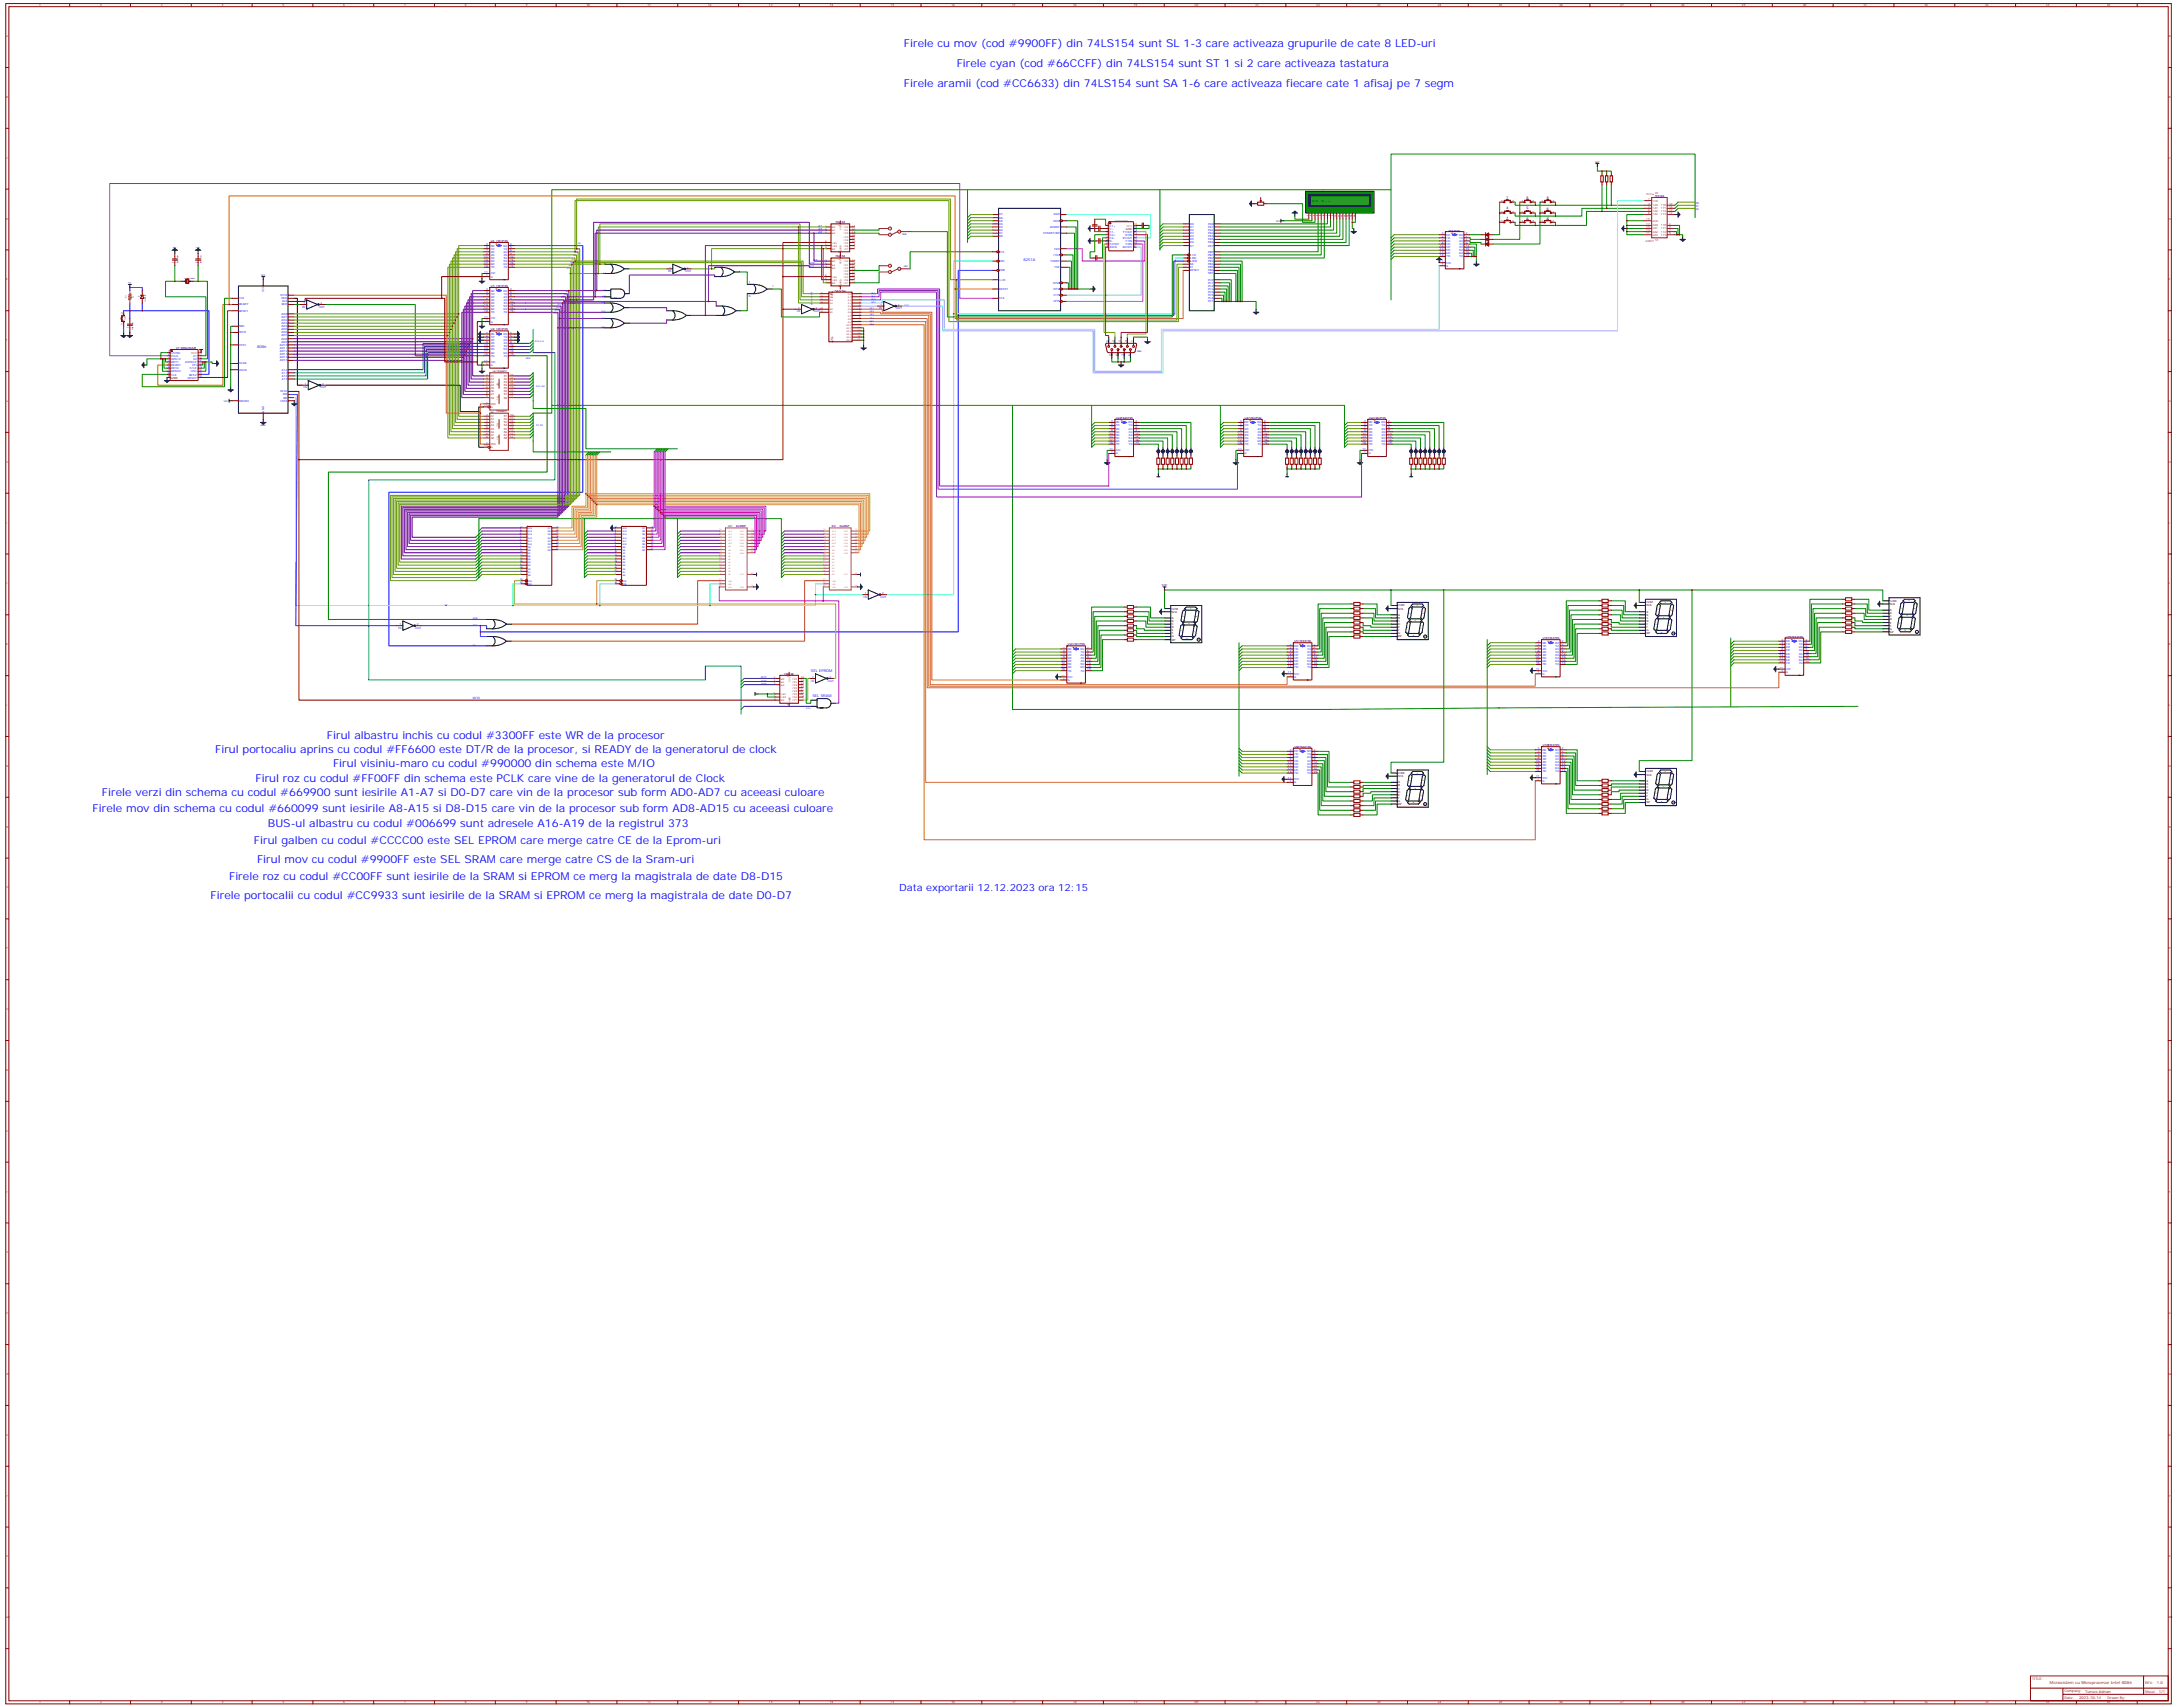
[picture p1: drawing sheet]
<svg xmlns="http://www.w3.org/2000/svg" width="2476mm" height="1941mm" viewBox="0 0 2476 1941" stroke-linecap="round" stroke-linejoin="round" font-family="sans-serif">
<defs><g id="words">
<g font-size="12.3" fill="#00f">
<text x="1028" y="53">Firele cu mov (cod #9900FF) din 74LS154 sunt SL 1-3 care activeaza grupurile de cate 8 LED-uri</text>
<text x="1088" y="76">Firele cyan (cod #66CCFF) din 74LS154 sunt ST 1 si 2 care activeaza tastatura</text>
<text x="1028" y="99">Firele aramii (cod #CC6633) din 74LS154 sunt SA 1-6 care activeaza fiecare cate 1 afisaj pe 7 segm</text>
<text x="372" y="840">Firul albastru inchis cu codul #3300FF este WR de la procesor</text>
<text x="245" y="856">Firul portocaliu aprins cu codul #FF6600 este DT/R de la procesor, si READY de la generatorul de clock</text>
<text x="379" y="872">Firul visiniu-maro cu codul #990000 din schema este M/IO</text>
<text x="291" y="890">Firul roz cu codul #FF00FF din schema este PCLK care vine de la generatorul de Clock</text>
<text x="116" y="905">Firele verzi din schema cu codul #669900 sunt iesirile A1-A7 si D0-D7 care vin de la procesor sub form AD0-AD7 cu aceeasi culoare</text>
<text x="105" y="923">Firele mov din schema cu codul #660099 sunt iesirile A8-A15 si D8-D15 care vin de la procesor sub form AD8-AD15 cu aceeasi culoare</text>
<text x="305" y="941">BUS-ul albastru cu codul #006699 sunt adresele A16-A19 de la registrul 373</text>
<text x="289" y="960">Firul galben cu codul #CCCC00 este SEL EPROM care merge catre CE de la Eprom-uri</text>
<text x="292" y="981">Firul mov cu codul #9900FF este SEL SRAM care merge catre CS de la Sram-uri</text>
<text x="261" y="1001">Firele roz cu codul #CC00FF sunt iesirile de la SRAM si EPROM ce merg la magistrala de date D8-D15</text>
<text x="239" y="1022">Firele portocalii cu codul #CC9933 sunt iesirile de la SRAM si EPROM ce merg la magistrala de date D0-D7</text>
</g>
<text font-size="11.3" fill="#00f" x="1023" y="1013">Data exportarii 12.12.2023 ora 12:15</text>
<text font-size="4.6" fill="#800" x="2331" y="1915">Microsistem cu Microprocesor Intel 8086</text>
<text font-size="4.2" x="1492" y="230">Hello World !!!</text>
<g font-size="4.2" fill="#00f">
<text x="1164" y="297">8251A</text>
<text x="292" y="396">8086</text>
<text x="922" y="764">SEL EPROM</text>
<text x="924" y="793">SEL SRAM</text>
</g>
<g font-size="4.2" fill="#800">
<text x="2453" y="1915">1.0</text>
<text x="2371" y="1924">Turcus Adrian</text>
<text x="2364" y="1932">2023-10-14</text>
</g>
<g font-size="3.9" fill="#000080">
<text x="1713" y="226">7</text>
<text x="1736" y="226">8</text>
<text x="1759" y="226">9</text>
<text x="1713" y="238">4</text>
<text x="1736" y="238">5</text>
<text x="1759" y="238">6</text>
<text x="1713" y="249">1</text>
<text x="1736" y="249">2</text>
<text x="1759" y="249">3</text>
</g>
<g font-size="3.9" fill="#800">
<text x="2311" y="1910">TITLE:</text>
<text x="2439" y="1915">REV:</text>
<text x="2347" y="1924">Company:</text>
<text x="2439" y="1925">Sheet: 1/1</text>
<text x="2347" y="1932">Date:</text>
<text x="2396" y="1932">Drawn By:</text>
</g>
<text font-size="3.5" fill="#00f" x="537" y="794">M/IO</text>
<g font-size="3.2" fill="#800">
<text x="45" y="7">1</text>
<text x="114" y="7">2</text>
<text x="183" y="7">3</text>
<text x="252" y="7">4</text>
<text x="321" y="7">5</text>
<text x="390" y="7">6</text>
<text x="459" y="7">7</text>
<text x="529" y="7">8</text>
<text x="598" y="7">9</text>
<text x="667" y="7">10</text>
<text x="736" y="7">11</text>
<text x="805" y="7">12</text>
<text x="874" y="7">13</text>
<text x="944" y="7">14</text>
<text x="1013" y="7">15</text>
<text x="1082" y="7">16</text>
<text x="1151" y="7">17</text>
<text x="1220" y="7">18</text>
<text x="1289" y="7">19</text>
<text x="1358" y="7">20</text>
<text x="1428" y="7">21</text>
<text x="1497" y="7">22</text>
<text x="1566" y="7">23</text>
<text x="1635" y="7">24</text>
<text x="1704" y="7">25</text>
<text x="1773" y="7">26</text>
<text x="1842" y="7">27</text>
<text x="1912" y="7">28</text>
<text x="1981" y="7">29</text>
<text x="2050" y="7">30</text>
<text x="2119" y="7">31</text>
<text x="2188" y="7">32</text>
<text x="2257" y="7">33</text>
<text x="2326" y="7">34</text>
<text x="2396" y="7">35</text>
<text x="7" y="42">A</text>
<text x="2466" y="42">A</text>
<text x="7" y="111">B</text>
<text x="2466" y="111">B</text>
<text x="7" y="180">C</text>
<text x="2466" y="180">C</text>
<text x="7" y="250">D</text>
<text x="2466" y="250">D</text>
<text x="7" y="319">E</text>
<text x="2466" y="319">E</text>
<text x="7" y="388">F</text>
<text x="2466" y="388">F</text>
<text x="7" y="457">G</text>
<text x="2466" y="457">G</text>
<text x="7" y="526">H</text>
<text x="2466" y="526">H</text>
<text x="7" y="595">I</text>
<text x="2466" y="595">I</text>
<text x="7" y="664">J</text>
<text x="2466" y="664">J</text>
<text x="7" y="734">K</text>
<text x="2466" y="734">K</text>
<text x="7" y="803">L</text>
<text x="2466" y="803">L</text>
<text x="7" y="872">M</text>
<text x="2466" y="872">M</text>
<text x="7" y="941">N</text>
<text x="2466" y="941">N</text>
<text x="7" y="1010">O</text>
<text x="2466" y="1010">O</text>
<text x="7" y="1079">P</text>
<text x="2466" y="1079">P</text>
<text x="7" y="1148">Q</text>
<text x="2466" y="1148">Q</text>
<text x="7" y="1218">R</text>
<text x="2466" y="1218">R</text>
<text x="7" y="1287">S</text>
<text x="2466" y="1287">S</text>
<text x="7" y="1356">T</text>
<text x="2466" y="1356">T</text>
<text x="7" y="1425">U</text>
<text x="2466" y="1425">U</text>
<text x="7" y="1494">V</text>
<text x="2466" y="1494">V</text>
<text x="7" y="1563">W</text>
<text x="2466" y="1563">W</text>
<text x="7" y="1632">X</text>
<text x="2466" y="1632">X</text>
<text x="7" y="1702">Y</text>
<text x="2466" y="1702">Y</text>
<text x="7" y="1771">Z</text>
<text x="2466" y="1771">Z</text>
<text x="7" y="1840">AA</text>
<text x="2466" y="1840">AA</text>
<text x="45" y="1937">1</text>
<text x="114" y="1937">2</text>
<text x="183" y="1937">3</text>
<text x="252" y="1937">4</text>
<text x="321" y="1937">5</text>
<text x="390" y="1937">6</text>
<text x="459" y="1937">7</text>
<text x="529" y="1937">8</text>
<text x="598" y="1937">9</text>
<text x="667" y="1937">10</text>
<text x="736" y="1937">11</text>
<text x="805" y="1937">12</text>
<text x="874" y="1937">13</text>
<text x="944" y="1937">14</text>
<text x="1013" y="1937">15</text>
<text x="1082" y="1937">16</text>
<text x="1151" y="1937">17</text>
<text x="1220" y="1937">18</text>
<text x="1289" y="1937">19</text>
<text x="1358" y="1937">20</text>
<text x="1428" y="1937">21</text>
<text x="1497" y="1937">22</text>
<text x="1566" y="1937">23</text>
<text x="1635" y="1937">24</text>
<text x="1704" y="1937">25</text>
<text x="1773" y="1937">26</text>
<text x="1842" y="1937">27</text>
<text x="1912" y="1937">28</text>
<text x="1981" y="1937">29</text>
<text x="2050" y="1937">30</text>
<text x="2119" y="1937">31</text>
<text x="2188" y="1937">32</text>
<text x="2257" y="1937">33</text>
<text x="2326" y="1937">34</text>
<text x="2396" y="1937">35</text>
</g>
<g font-size="3.2" fill="#8d2323">
<text x="1882" y="221">20</text>
<text x="1872" y="222">VCC</text>
<text x="1874" y="228">1</text>
<text x="1874" y="233">2</text>
<text x="1879" y="229">1OE</text>
<text x="1898" y="233">18</text>
<text x="1874" y="237">4</text>
<text x="1879" y="234">1A0</text>
<text x="1879" y="238">1A1</text>
<text x="1889" y="238">1Y1</text>
<text x="1889" y="234">1Y0</text>
<text x="1898" y="237">16</text>
<text x="1874" y="240">6</text>
<text x="1874" y="244">8</text>
<text x="1879" y="241">1A2</text>
<text x="1879" y="245">1A3</text>
<text x="1889" y="245">1Y3</text>
<text x="1889" y="241">1Y2</text>
<text x="1898" y="244">12</text>
<text x="1898" y="240">14</text>
<text x="1872" y="251">19</text>
<text x="1872" y="256">17</text>
<text x="1879" y="257">2A0</text>
<text x="1879" y="252">2OE</text>
<text x="1889" y="257">1Y0</text>
<text x="1898" y="256">3</text>
<text x="1011" y="261">3</text>
<text x="1872" y="263">13</text>
<text x="1872" y="259">15</text>
<text x="1879" y="261">2A1</text>
<text x="1889" y="261">1Y1</text>
<text x="1898" y="259">5</text>
<text x="1898" y="263">7</text>
<text x="1011" y="268">1</text>
<text x="1021" y="264">2</text>
<text x="1872" y="267">11</text>
<text x="1879" y="268">2A3</text>
<text x="1879" y="264">2A2</text>
<text x="1889" y="264">1Y2</text>
<text x="1889" y="268">1Y3</text>
<text x="1898" y="267">9</text>
<text x="1871" y="275">GND</text>
<text x="1882" y="274">10</text>
<text x="1011" y="303">3</text>
<text x="1011" y="310">1</text>
<text x="1021" y="307">2</text>
<text x="553" y="427">2</text>
<text x="553" y="431">3</text>
<text x="558" y="428">A1</text>
<text x="558" y="432">A2</text>
<text x="573" y="432">B2</text>
<text x="573" y="428">B1</text>
<text x="580" y="431">17</text>
<text x="580" y="427">18</text>
<text x="553" y="434">4</text>
<text x="553" y="438">5</text>
<text x="558" y="436">A3</text>
<text x="573" y="436">B3</text>
<text x="580" y="438">15</text>
<text x="580" y="434">16</text>
<text x="553" y="441">6</text>
<text x="558" y="439">A4</text>
<text x="558" y="443">A5</text>
<text x="567" y="439" transform="rotate(-90 567 439)">20</text>
<text x="573" y="443">B5</text>
<text x="573" y="439">B4</text>
<text x="580" y="441">14</text>
<text x="553" y="445">7</text>
<text x="553" y="448">8</text>
<text x="558" y="446">A6</text>
<text x="558" y="450">A7</text>
<text x="573" y="450">B7</text>
<text x="573" y="446">B6</text>
<text x="580" y="448">12</text>
<text x="580" y="445">13</text>
<text x="553" y="452">9</text>
<text x="558" y="453">A8</text>
<text x="567" y="455" transform="rotate(-90 567 455)">10</text>
<text x="573" y="453">B8</text>
<text x="580" y="452">11</text>
<text x="553" y="459">1</text>
<text x="558" y="460">DIR</text>
<text x="551" y="462">19</text>
<text x="558" y="464">G</text>
<text x="553" y="473">2</text>
<text x="580" y="473">18</text>
<text x="553" y="476">3</text>
<text x="553" y="480">4</text>
<text x="558" y="474">A1</text>
<text x="558" y="478">A2</text>
<text x="573" y="478">B2</text>
<text x="573" y="474">B1</text>
<text x="580" y="480">16</text>
<text x="580" y="476">17</text>
<text x="553" y="483">5</text>
<text x="558" y="481">A3</text>
<text x="558" y="485">A4</text>
<text x="567" y="485" transform="rotate(-90 567 485)">20</text>
<text x="573" y="485">B4</text>
<text x="573" y="481">B3</text>
<text x="580" y="483">15</text>
<text x="553" y="487">6</text>
<text x="553" y="491">7</text>
<text x="558" y="488">A5</text>
<text x="558" y="492">A6</text>
<text x="573" y="492">B6</text>
<text x="573" y="488">B5</text>
<text x="580" y="491">13</text>
<text x="580" y="487">14</text>
<text x="553" y="494">8</text>
<text x="553" y="498">9</text>
<text x="558" y="495">A7</text>
<text x="573" y="495">B7</text>
<text x="580" y="498">11</text>
<text x="580" y="494">12</text>
<text x="558" y="499">A8</text>
<text x="567" y="501" transform="rotate(-90 567 501)">10</text>
<text x="573" y="499">B8</text>
<text x="551" y="508">19</text>
<text x="553" y="505">1</text>
<text x="558" y="506">DIR</text>
<text x="558" y="510">G</text>
</g>
<g font-size="3.2" fill="#000080">
<text x="1882" y="225">74X244</text>
<text x="950" y="254">74X138</text>
<text x="1647" y="263">74X373N</text>
<text x="558" y="275">U4</text>
<text x="564" y="275">74X373N</text>
<text x="950" y="293">74X138</text>
<text x="558" y="326">U5</text>
<text x="564" y="326">74X373N</text>
<text x="949" y="332">74LS154</text>
<text x="558" y="376">U6</text>
<text x="564" y="376">74X373N</text>
<text x="200" y="397">U1 MD8284A/B</text>
<text x="1269" y="476">U2474X373N</text>
<text x="1416" y="476">U4174X373N</text>
<text x="1557" y="476">U4274X373N</text>
<text x="828" y="599">IC1</text>
<text x="837" y="599">62256P</text>
<text x="946" y="600">IC2</text>
<text x="955" y="600">62256P</text>
<text x="2031" y="725">U7974X373N</text>
<text x="1472" y="730">U5174X373N</text>
<text x="1754" y="727">U7874X373N</text>
<text x="1214" y="734">U2274X373N</text>
<text x="892" y="767">74X138</text>
<text x="1472" y="850">U9974X373N</text>
<text x="1754" y="848">U100</text>
<text x="1760" y="848">74X373N</text>
</g>
<g font-size="3.2">
<text x="1707" y="229">1</text>
<text x="1719" y="229">2</text>
<text x="1730" y="229">1</text>
<text x="1742" y="229">2</text>
<text x="1753" y="229">1</text>
<text x="1765" y="229">2</text>
<text x="1707" y="242">1</text>
<text x="1719" y="242">2</text>
<text x="1730" y="242">1</text>
<text x="1742" y="242">2</text>
<text x="1753" y="242">1</text>
<text x="1765" y="242">2</text>
<text x="1707" y="252">1</text>
<text x="1719" y="252">2</text>
<text x="1730" y="252">1</text>
<text x="1742" y="252">2</text>
<text x="1753" y="252">1</text>
<text x="1765" y="252">2</text>
<text x="1280" y="261">GND</text>
<text x="1289" y="259">15</text>
<text x="1258" y="274">6</text>
<text x="1262" y="275">V-</text>
<text x="140" y="357" transform="rotate(-90 140 357)">2</text>
<text x="140" y="369" transform="rotate(-90 140 369)">1</text>
<text x="1260" y="389" transform="rotate(-90 1260 389)">5</text>
<text x="1267" y="389" transform="rotate(-90 1267 389)">4</text>
<text x="1274" y="389" transform="rotate(-90 1274 389)">3</text>
<text x="1281" y="389" transform="rotate(-90 1281 389)">2</text>
<text x="1289" y="389" transform="rotate(-90 1289 389)">1</text>
<text x="1264" y="405" transform="rotate(-90 1264 405)">9</text>
<text x="1271" y="405" transform="rotate(-90 1271 405)">8</text>
<text x="1278" y="405" transform="rotate(-90 1278 405)">7</text>
<text x="1285" y="405" transform="rotate(-90 1285 405)">6</text>
<text x="191" y="429">9</text>
<text x="195" y="431">GND</text>
<text x="1321" y="667">VCC</text>
<text x="1590" y="690">COM</text>
<text x="1872" y="686">COM</text>
<text x="1872" y="690">N/A</text>
<text x="2149" y="684">COM</text>
<text x="2149" y="688">N/A</text>
<text x="1332" y="693">COM</text>
<text x="1590" y="693">N/A</text>
<text x="2149" y="695">A</text>
<text x="1332" y="697">N/A</text>
<text x="1590" y="700">A</text>
<text x="1872" y="697">A</text>
<text x="1872" y="700">B</text>
<text x="2149" y="698">B</text>
<text x="2149" y="702">C</text>
<text x="1332" y="704">A</text>
<text x="1332" y="707">B</text>
<text x="1590" y="704">B</text>
<text x="1590" y="707">C</text>
<text x="1872" y="704">C</text>
<text x="1872" y="707">D</text>
<text x="2149" y="705">D</text>
<text x="1332" y="711">C</text>
<text x="1590" y="711">D</text>
<text x="1872" y="711">E</text>
<text x="2149" y="712">F</text>
<text x="2149" y="709">E</text>
<text x="1332" y="714">D</text>
<text x="1332" y="718">E</text>
<text x="1590" y="718">F</text>
<text x="1590" y="714">E</text>
<text x="1872" y="714">F</text>
<text x="1872" y="718">G</text>
<text x="2149" y="716">G</text>
<text x="2149" y="719">DP</text>
<text x="1332" y="721">F</text>
<text x="1332" y="725">G</text>
<text x="1590" y="721">G</text>
<text x="1590" y="725">DP</text>
<text x="1872" y="721">DP</text>
<text x="1332" y="728">DP</text>
<text x="1590" y="880">COM</text>
<text x="1872" y="878">COM</text>
<text x="1872" y="882">N/A</text>
<text x="1590" y="884">N/A</text>
<text x="1590" y="891">A</text>
<text x="1872" y="889">A</text>
<text x="1872" y="892">B</text>
<text x="1590" y="894">B</text>
<text x="1590" y="898">C</text>
<text x="1872" y="896">C</text>
<text x="1872" y="899">D</text>
<text x="1590" y="901">D</text>
<text x="1590" y="905">E</text>
<text x="1872" y="903">E</text>
<text x="1590" y="908">F</text>
<text x="1590" y="912">G</text>
<text x="1872" y="906">F</text>
<text x="1872" y="910">G</text>
<text x="1590" y="915">DP</text>
<text x="1872" y="914">DP</text>
</g>
<g font-size="3.2" fill="#00f">
<text x="1927" y="232">D0</text>
<text x="1927" y="235">D1</text>
<text x="1927" y="239">D2</text>
<text x="1136" y="245">D7</text>
<text x="1198" y="245">RXD</text>
<text x="1136" y="249">D6</text>
<text x="1136" y="252">D5</text>
<text x="1136" y="256">D4</text>
<text x="1197" y="252">/RXC</text>
<text x="1258" y="256">1</text>
<text x="1262" y="258">C1+</text>
<text x="1353" y="256">D0</text>
<text x="1374" y="256">PA0</text>
<text x="931" y="258">A7</text>
<text x="931" y="262">A8</text>
<text x="1136" y="259">D3</text>
<text x="1136" y="263">D2</text>
<text x="1194" y="259">RXRDY</text>
<text x="1258" y="263">3</text>
<text x="1289" y="263">14</text>
<text x="1353" y="263">D2</text>
<text x="1353" y="259">D1</text>
<text x="1374" y="263">PA2</text>
<text x="1374" y="259">PA1</text>
<text x="931" y="265">A9</text>
<text x="1136" y="266">D1</text>
<text x="1136" y="270">D0</text>
<text x="1186" y="266">SYNDET/BD</text>
<text x="1258" y="267">4</text>
<text x="1262" y="265">C1-</text>
<text x="1262" y="268">C2+</text>
<text x="1277" y="265">T1OUT</text>
<text x="1280" y="268">R1IN</text>
<text x="1289" y="267">13</text>
<text x="1353" y="270">D4</text>
<text x="1353" y="266">D3</text>
<text x="1374" y="270">PA4</text>
<text x="1374" y="266">PA3</text>
<text x="1639" y="267">3</text>
<text x="1644" y="268">0D</text>
<text x="1659" y="268">0Q</text>
<text x="1667" y="267">2</text>
<text x="1258" y="270">5</text>
<text x="1262" y="272">C2-</text>
<text x="1277" y="272">R1OUT</text>
<text x="1280" y="275">T1IN</text>
<text x="1289" y="274">11</text>
<text x="1289" y="270">12</text>
<text x="1353" y="273">D5</text>
<text x="1374" y="273">PA5</text>
<text x="1639" y="274">7</text>
<text x="1639" y="270">4</text>
<text x="1644" y="275">2D</text>
<text x="1644" y="271">1D</text>
<text x="1659" y="271">1Q</text>
<text x="1659" y="275">2Q</text>
<text x="1667" y="270">5</text>
<text x="1667" y="274">6</text>
<text x="553" y="279">3</text>
<text x="558" y="280">0D</text>
<text x="572" y="280">0Q</text>
<text x="580" y="279">2</text>
<text x="1258" y="277">7</text>
<text x="1258" y="281">8</text>
<text x="1262" y="279">T2OUT</text>
<text x="1280" y="279">T2IN</text>
<text x="1289" y="281">9</text>
<text x="1289" y="277">10</text>
<text x="1353" y="280">D7</text>
<text x="1353" y="277">D6</text>
<text x="1374" y="280">PA7</text>
<text x="1374" y="277">PA6</text>
<text x="1637" y="281">13</text>
<text x="1639" y="277">8</text>
<text x="1644" y="279">3D</text>
<text x="1659" y="279">3Q</text>
<text x="1667" y="277">9</text>
<text x="1667" y="281">12</text>
<text x="553" y="286">7</text>
<text x="553" y="282">4</text>
<text x="558" y="287">2D</text>
<text x="558" y="284">1D</text>
<text x="572" y="284">1Q</text>
<text x="572" y="287">2Q</text>
<text x="580" y="282">5</text>
<text x="580" y="286">6</text>
<text x="1136" y="287">/CS</text>
<text x="1199" y="284">TXD</text>
<text x="1262" y="282">R2IN</text>
<text x="1277" y="282">R2OUT</text>
<text x="1374" y="287">PB0</text>
<text x="1637" y="284">14</text>
<text x="1637" y="288">17</text>
<text x="1644" y="286">5D</text>
<text x="1644" y="282">4D</text>
<text x="1659" y="286">5Q</text>
<text x="1659" y="282">4Q</text>
<text x="1667" y="284">15</text>
<text x="1667" y="288">16</text>
<text x="551" y="293">13</text>
<text x="553" y="289">8</text>
<text x="558" y="291">3D</text>
<text x="572" y="291">3Q</text>
<text x="580" y="289">9</text>
<text x="580" y="293">12</text>
<text x="1197" y="291">/TXC</text>
<text x="1353" y="291">~CS</text>
<text x="1374" y="291">PB1</text>
<text x="1637" y="291">18</text>
<text x="1644" y="293">7D</text>
<text x="1644" y="289">6D</text>
<text x="1659" y="293">7Q</text>
<text x="1659" y="289">6Q</text>
<text x="1667" y="291">19</text>
<text x="551" y="297">14</text>
<text x="558" y="298">5D</text>
<text x="558" y="294">4D</text>
<text x="572" y="298">5Q</text>
<text x="572" y="294">4Q</text>
<text x="580" y="297">15</text>
<text x="926" y="297">A9</text>
<text x="1136" y="298">/RD</text>
<text x="1195" y="298">TXRDY</text>
<text x="1353" y="298">~WR</text>
<text x="1353" y="294">~RD</text>
<text x="1374" y="298">PB3</text>
<text x="1374" y="294">PB2</text>
<text x="1637" y="298">11</text>
<text x="1644" y="300">!OC</text>
<text x="551" y="304">18</text>
<text x="551" y="300">17</text>
<text x="558" y="305">7D</text>
<text x="558" y="301">6D</text>
<text x="572" y="305">7Q</text>
<text x="572" y="301">6Q</text>
<text x="580" y="304">19</text>
<text x="580" y="300">16</text>
<text x="761" y="305">1</text>
<text x="781" y="305">2</text>
<text x="920" y="300">A10</text>
<text x="920" y="304">A11</text>
<text x="1199" y="305">TXE</text>
<text x="1353" y="305">A1</text>
<text x="1353" y="301">A0</text>
<text x="1374" y="305">PB5</text>
<text x="1374" y="301">PB4</text>
<text x="1639" y="302">1</text>
<text x="1644" y="303">G</text>
<text x="551" y="311">11</text>
<text x="760" y="309">IN</text>
<text x="779" y="309">OUT</text>
<text x="1136" y="309">/WR</text>
<text x="1353" y="309">RESET</text>
<text x="1374" y="309">PB6</text>
<text x="553" y="314">1</text>
<text x="558" y="316">G</text>
<text x="558" y="312">!OC</text>
<text x="1374" y="312">PB7</text>
<text x="851" y="322">1</text>
<text x="1136" y="319">C//D</text>
<text x="1197" y="323">/DSR</text>
<text x="1374" y="323">PC1</text>
<text x="1374" y="319">PC0</text>
<text x="878" y="327">1</text>
<text x="1136" y="330">RESET</text>
<text x="1197" y="330">/DTR</text>
<text x="1374" y="330">PC3</text>
<text x="1374" y="326">PC2</text>
<text x="300" y="332" transform="rotate(-90 300 332)">VCC</text>
<text x="553" y="330">3</text>
<text x="553" y="334">4</text>
<text x="558" y="331">0D</text>
<text x="558" y="335">1D</text>
<text x="572" y="335">1Q</text>
<text x="572" y="331">0Q</text>
<text x="580" y="334">5</text>
<text x="580" y="330">2</text>
<text x="1374" y="333">PC4</text>
<text x="272" y="340">CLK</text>
<text x="319" y="337">DT/R</text>
<text x="320" y="340">DEN</text>
<text x="553" y="337">7</text>
<text x="553" y="341">8</text>
<text x="558" y="338">2D</text>
<text x="572" y="338">2Q</text>
<text x="580" y="341">9</text>
<text x="580" y="337">6</text>
<text x="851" y="337">0</text>
<text x="1136" y="340">CLK</text>
<text x="1197" y="337">/CTS</text>
<text x="1374" y="340">PC6</text>
<text x="1374" y="337">PC5</text>
<text x="272" y="347">READY</text>
<text x="320" y="347">BHE</text>
<text x="321" y="344">ALE</text>
<text x="345" y="346">1</text>
<text x="365" y="346">2</text>
<text x="551" y="348">14</text>
<text x="551" y="344">13</text>
<text x="558" y="342">3D</text>
<text x="558" y="346">4D</text>
<text x="572" y="342">3Q</text>
<text x="572" y="346">4Q</text>
<text x="580" y="348">15</text>
<text x="580" y="344">12</text>
<text x="1001" y="348">1</text>
<text x="1021" y="348">2</text>
<text x="1197" y="344">/RTS</text>
<text x="1374" y="344">PC7</text>
<text x="343" y="350">IN</text>
<text x="363" y="350">OUT</text>
<text x="551" y="351">17</text>
<text x="558" y="349">5D</text>
<text x="558" y="353">6D</text>
<text x="572" y="349">5Q</text>
<text x="572" y="353">6Q</text>
<text x="580" y="351">16</text>
<text x="908" y="351">1</text>
<text x="927" y="351">2</text>
<text x="1000" y="352">IN</text>
<text x="1019" y="352">OUT</text>
<text x="272" y="354">RESET</text>
<text x="320" y="358">AD0</text>
<text x="551" y="355">18</text>
<text x="558" y="356">7D</text>
<text x="572" y="356">7Q</text>
<text x="580" y="355">19</text>
<text x="906" y="355">IN</text>
<text x="925" y="355">OUT</text>
<text x="320" y="361">AD1</text>
<text x="320" y="365">AD2</text>
<text x="551" y="362">11</text>
<text x="553" y="365">1</text>
<text x="558" y="363">!OC</text>
<text x="320" y="368">AD3</text>
<text x="558" y="367">G</text>
<text x="272" y="372">NMI</text>
<text x="320" y="372">AD4</text>
<text x="320" y="376">AD5</text>
<text x="272" y="379">INTR</text>
<text x="320" y="379">AD6</text>
<text x="320" y="383">AD7</text>
<text x="553" y="379">3</text>
<text x="553" y="383">4</text>
<text x="558" y="381">0D</text>
<text x="572" y="381">0Q</text>
<text x="580" y="383">5</text>
<text x="580" y="379">2</text>
<text x="320" y="386">AD8</text>
<text x="320" y="390">AD9</text>
<text x="553" y="386">7</text>
<text x="553" y="390">8</text>
<text x="558" y="388">2D</text>
<text x="558" y="384">1D</text>
<text x="572" y="384">1Q</text>
<text x="572" y="388">2Q</text>
<text x="580" y="390">9</text>
<text x="580" y="386">6</text>
<text x="272" y="393">TEST</text>
<text x="318" y="393">AD10</text>
<text x="551" y="394">13</text>
<text x="558" y="391">3D</text>
<text x="558" y="395">4D</text>
<text x="572" y="391">3Q</text>
<text x="572" y="395">4Q</text>
<text x="580" y="394">12</text>
<text x="191" y="401">1</text>
<text x="318" y="397">AD11</text>
<text x="318" y="400">AD12</text>
<text x="551" y="397">14</text>
<text x="551" y="401">17</text>
<text x="558" y="398">5D</text>
<text x="558" y="402">6D</text>
<text x="572" y="398">5Q</text>
<text x="572" y="402">6Q</text>
<text x="580" y="397">15</text>
<text x="580" y="401">16</text>
<text x="191" y="404">2</text>
<text x="191" y="408">3</text>
<text x="195" y="402">CSYNC</text>
<text x="195" y="406">PCLK</text>
<text x="220" y="406">X1</text>
<text x="225" y="408">16</text>
<text x="225" y="404">17</text>
<text x="318" y="404">AD13</text>
<text x="318" y="407">AD14</text>
<text x="551" y="404">18</text>
<text x="558" y="406">7D</text>
<text x="572" y="406">7Q</text>
<text x="580" y="404">19</text>
<text x="191" y="411">4</text>
<text x="195" y="409">AEN1#</text>
<text x="195" y="413">RDY1</text>
<text x="210" y="413">ASYNC#</text>
<text x="220" y="409">X2</text>
<text x="225" y="411">15</text>
<text x="318" y="411">AD15</text>
<text x="551" y="411">11</text>
<text x="558" y="413">!OC</text>
<text x="191" y="415">5</text>
<text x="191" y="418">6</text>
<text x="195" y="416">READY</text>
<text x="195" y="420">RDY2</text>
<text x="216" y="420">F/C#</text>
<text x="219" y="416">EFI</text>
<text x="225" y="418">13</text>
<text x="225" y="415">14</text>
<text x="272" y="414">HLDA</text>
<text x="553" y="415">1</text>
<text x="558" y="416">G</text>
<text x="191" y="422">7</text>
<text x="191" y="425">8</text>
<text x="195" y="424">AEN2#</text>
<text x="217" y="424">OSC</text>
<text x="225" y="425">11</text>
<text x="225" y="422">12</text>
<text x="272" y="421">HOLD</text>
<text x="321" y="421">A16</text>
<text x="321" y="425">A17</text>
<text x="195" y="427">CLK</text>
<text x="214" y="431">RESET</text>
<text x="215" y="427">RES#</text>
<text x="225" y="429">10</text>
<text x="321" y="428">A18</text>
<text x="321" y="432">A19</text>
<text x="347" y="438">1</text>
<text x="366" y="438">2</text>
<text x="345" y="442">IN</text>
<text x="365" y="442">OUT</text>
<text x="319" y="446">M/IO</text>
<text x="322" y="450">WR</text>
<text x="322" y="453">RD</text>
<text x="272" y="457">MN/MX</text>
<text x="319" y="457">INTA</text>
<text x="300" y="469" transform="rotate(-90 300 469)">GND</text>
<text x="1264" y="480">3</text>
<text x="1291" y="480">2</text>
<text x="1410" y="480">3</text>
<text x="1437" y="480">2</text>
<text x="1551" y="480">3</text>
<text x="1579" y="480">2</text>
<text x="1264" y="483">4</text>
<text x="1269" y="481">0D</text>
<text x="1269" y="485">1D</text>
<text x="1283" y="485">1Q</text>
<text x="1283" y="481">0Q</text>
<text x="1291" y="483">5</text>
<text x="1410" y="483">4</text>
<text x="1415" y="481">0D</text>
<text x="1415" y="485">1D</text>
<text x="1430" y="485">1Q</text>
<text x="1430" y="481">0Q</text>
<text x="1437" y="483">5</text>
<text x="1551" y="483">4</text>
<text x="1556" y="481">0D</text>
<text x="1556" y="485">1D</text>
<text x="1571" y="485">1Q</text>
<text x="1571" y="481">0Q</text>
<text x="1579" y="483">5</text>
<text x="1264" y="487">7</text>
<text x="1264" y="491">8</text>
<text x="1269" y="488">2D</text>
<text x="1269" y="492">3D</text>
<text x="1283" y="492">3Q</text>
<text x="1283" y="488">2Q</text>
<text x="1291" y="491">9</text>
<text x="1291" y="487">6</text>
<text x="1410" y="487">7</text>
<text x="1410" y="491">8</text>
<text x="1415" y="488">2D</text>
<text x="1415" y="492">3D</text>
<text x="1430" y="492">3Q</text>
<text x="1430" y="488">2Q</text>
<text x="1437" y="491">9</text>
<text x="1437" y="487">6</text>
<text x="1551" y="487">7</text>
<text x="1551" y="491">8</text>
<text x="1556" y="488">2D</text>
<text x="1556" y="492">3D</text>
<text x="1571" y="492">3Q</text>
<text x="1571" y="488">2Q</text>
<text x="1579" y="491">9</text>
<text x="1579" y="487">6</text>
<text x="1262" y="498">14</text>
<text x="1262" y="494">13</text>
<text x="1269" y="495">4D</text>
<text x="1283" y="495">4Q</text>
<text x="1291" y="498">15</text>
<text x="1291" y="494">12</text>
<text x="1408" y="498">14</text>
<text x="1408" y="494">13</text>
<text x="1415" y="495">4D</text>
<text x="1430" y="495">4Q</text>
<text x="1437" y="498">15</text>
<text x="1437" y="494">12</text>
<text x="1549" y="498">14</text>
<text x="1549" y="494">13</text>
<text x="1556" y="495">4D</text>
<text x="1571" y="495">4Q</text>
<text x="1579" y="498">15</text>
<text x="1579" y="494">12</text>
<text x="1262" y="501">17</text>
<text x="1269" y="499">5D</text>
<text x="1269" y="503">6D</text>
<text x="1283" y="499">5Q</text>
<text x="1283" y="503">6Q</text>
<text x="1291" y="501">16</text>
<text x="1408" y="501">17</text>
<text x="1415" y="499">5D</text>
<text x="1415" y="503">6D</text>
<text x="1430" y="499">5Q</text>
<text x="1430" y="503">6Q</text>
<text x="1437" y="501">16</text>
<text x="1549" y="501">17</text>
<text x="1556" y="499">5D</text>
<text x="1556" y="503">6D</text>
<text x="1571" y="499">5Q</text>
<text x="1571" y="503">6Q</text>
<text x="1579" y="501">16</text>
<text x="1262" y="505">18</text>
<text x="1269" y="506">7D</text>
<text x="1283" y="506">7Q</text>
<text x="1291" y="505">19</text>
<text x="1408" y="505">18</text>
<text x="1415" y="506">7D</text>
<text x="1430" y="506">7Q</text>
<text x="1437" y="505">19</text>
<text x="1549" y="505">18</text>
<text x="1556" y="506">7D</text>
<text x="1571" y="506">7Q</text>
<text x="1579" y="505">19</text>
<text x="1262" y="512">11</text>
<text x="1264" y="515">1</text>
<text x="1269" y="513">!OC</text>
<text x="1408" y="512">11</text>
<text x="1410" y="515">1</text>
<text x="1415" y="513">!OC</text>
<text x="1549" y="512">11</text>
<text x="1551" y="515">1</text>
<text x="1556" y="513">!OC</text>
<text x="1269" y="517">G</text>
<text x="1415" y="517">G</text>
<text x="1556" y="517">G</text>
<text x="983" y="676">1</text>
<text x="1003" y="676">2</text>
<text x="982" y="680">IN</text>
<text x="1001" y="680">OUT</text>
<text x="454" y="711">1</text>
<text x="474" y="711">2</text>
<text x="453" y="715">IN</text>
<text x="472" y="715">OUT</text>
<text x="1749" y="730">3</text>
<text x="1754" y="732">0D</text>
<text x="1768" y="732">0Q</text>
<text x="1776" y="730">2</text>
<text x="2026" y="729">3</text>
<text x="2031" y="730">0D</text>
<text x="2045" y="730">0Q</text>
<text x="2053" y="729">2</text>
<text x="1209" y="737">3</text>
<text x="1236" y="737">2</text>
<text x="1466" y="734">3</text>
<text x="1466" y="737">4</text>
<text x="1472" y="735">0D</text>
<text x="1486" y="735">0Q</text>
<text x="1494" y="737">5</text>
<text x="1494" y="734">2</text>
<text x="1749" y="737">7</text>
<text x="1749" y="734">4</text>
<text x="1754" y="735">1D</text>
<text x="1768" y="735">1Q</text>
<text x="1776" y="734">5</text>
<text x="1776" y="737">6</text>
<text x="2026" y="736">7</text>
<text x="2026" y="732">4</text>
<text x="2031" y="737">2D</text>
<text x="2031" y="734">1D</text>
<text x="2045" y="734">1Q</text>
<text x="2045" y="737">2Q</text>
<text x="2053" y="732">5</text>
<text x="2053" y="736">6</text>
<text x="1209" y="741">4</text>
<text x="1214" y="739">0D</text>
<text x="1214" y="742">1D</text>
<text x="1229" y="742">1Q</text>
<text x="1229" y="739">0Q</text>
<text x="1236" y="741">5</text>
<text x="1466" y="741">7</text>
<text x="1472" y="742">2D</text>
<text x="1472" y="739">1D</text>
<text x="1486" y="739">1Q</text>
<text x="1486" y="742">2Q</text>
<text x="1494" y="741">6</text>
<text x="1749" y="741">8</text>
<text x="1754" y="739">2D</text>
<text x="1754" y="742">3D</text>
<text x="1768" y="742">3Q</text>
<text x="1768" y="739">2Q</text>
<text x="1776" y="741">9</text>
<text x="2024" y="743">13</text>
<text x="2026" y="739">8</text>
<text x="2031" y="741">3D</text>
<text x="2045" y="741">3Q</text>
<text x="2053" y="739">9</text>
<text x="2053" y="743">12</text>
<text x="1209" y="745">7</text>
<text x="1209" y="748">8</text>
<text x="1214" y="746">2D</text>
<text x="1214" y="749">3D</text>
<text x="1229" y="749">3Q</text>
<text x="1229" y="746">2Q</text>
<text x="1236" y="748">9</text>
<text x="1236" y="745">6</text>
<text x="1464" y="748">13</text>
<text x="1466" y="745">8</text>
<text x="1472" y="746">3D</text>
<text x="1472" y="749">4D</text>
<text x="1486" y="746">3Q</text>
<text x="1486" y="749">4Q</text>
<text x="1494" y="745">9</text>
<text x="1494" y="748">12</text>
<text x="1747" y="748">14</text>
<text x="1747" y="745">13</text>
<text x="1754" y="749">5D</text>
<text x="1754" y="746">4D</text>
<text x="1768" y="749">5Q</text>
<text x="1768" y="746">4Q</text>
<text x="1776" y="748">15</text>
<text x="1776" y="745">12</text>
<text x="2024" y="746">14</text>
<text x="2024" y="750">17</text>
<text x="2031" y="748">5D</text>
<text x="2031" y="744">4D</text>
<text x="2045" y="748">5Q</text>
<text x="2045" y="744">4Q</text>
<text x="2053" y="746">15</text>
<text x="2053" y="750">16</text>
<text x="1207" y="755">14</text>
<text x="1207" y="752">13</text>
<text x="1214" y="753">4D</text>
<text x="1229" y="753">4Q</text>
<text x="1236" y="755">15</text>
<text x="1236" y="752">12</text>
<text x="1464" y="752">14</text>
<text x="1464" y="755">17</text>
<text x="1472" y="753">5D</text>
<text x="1486" y="753">5Q</text>
<text x="1494" y="752">15</text>
<text x="1494" y="755">16</text>
<text x="1747" y="755">18</text>
<text x="1747" y="752">17</text>
<text x="1754" y="753">6D</text>
<text x="1768" y="753">6Q</text>
<text x="1776" y="755">19</text>
<text x="1776" y="752">16</text>
<text x="2024" y="753">18</text>
<text x="2031" y="755">7D</text>
<text x="2031" y="751">6D</text>
<text x="2045" y="755">7Q</text>
<text x="2045" y="751">6Q</text>
<text x="2053" y="753">19</text>
<text x="1207" y="759">17</text>
<text x="1214" y="757">5D</text>
<text x="1214" y="760">6D</text>
<text x="1229" y="757">5Q</text>
<text x="1229" y="760">6Q</text>
<text x="1236" y="759">16</text>
<text x="1464" y="759">18</text>
<text x="1472" y="760">7D</text>
<text x="1472" y="757">6D</text>
<text x="1486" y="760">7Q</text>
<text x="1486" y="757">6Q</text>
<text x="1494" y="759">19</text>
<text x="1754" y="757">7D</text>
<text x="1768" y="757">7Q</text>
<text x="2024" y="760">11</text>
<text x="2031" y="762">!OC</text>
<text x="1207" y="762">18</text>
<text x="1214" y="764">7D</text>
<text x="1229" y="764">7Q</text>
<text x="1236" y="762">19</text>
<text x="1464" y="766">11</text>
<text x="1472" y="767">!OC</text>
<text x="1747" y="762">11</text>
<text x="1749" y="766">1</text>
<text x="1754" y="767">G</text>
<text x="1754" y="764">!OC</text>
<text x="2026" y="764">1</text>
<text x="2031" y="765">G</text>
<text x="866" y="771">A17</text>
<text x="923" y="771">1</text>
<text x="943" y="771">2</text>
<text x="1207" y="769">11</text>
<text x="1209" y="773">1</text>
<text x="1214" y="771">!OC</text>
<text x="1466" y="769">1</text>
<text x="1472" y="771">G</text>
<text x="866" y="775">A18</text>
<text x="866" y="778">A19</text>
<text x="922" y="775">IN</text>
<text x="941" y="775">OUT</text>
<text x="1214" y="774">G</text>
<text x="1466" y="854">3</text>
<text x="1466" y="857">4</text>
<text x="1472" y="855">0D</text>
<text x="1486" y="855">0Q</text>
<text x="1494" y="857">5</text>
<text x="1494" y="854">2</text>
<text x="1749" y="852">3</text>
<text x="1749" y="856">4</text>
<text x="1754" y="854">0D</text>
<text x="1754" y="857">1D</text>
<text x="1768" y="857">1Q</text>
<text x="1768" y="854">0Q</text>
<text x="1776" y="856">5</text>
<text x="1776" y="852">2</text>
<text x="1466" y="861">7</text>
<text x="1472" y="862">2D</text>
<text x="1472" y="859">1D</text>
<text x="1486" y="859">1Q</text>
<text x="1486" y="862">2Q</text>
<text x="1494" y="861">6</text>
<text x="1749" y="859">7</text>
<text x="1749" y="863">8</text>
<text x="1754" y="861">2D</text>
<text x="1768" y="861">2Q</text>
<text x="1776" y="863">9</text>
<text x="1776" y="859">6</text>
<text x="1464" y="868">13</text>
<text x="1466" y="864">8</text>
<text x="1472" y="866">3D</text>
<text x="1472" y="869">4D</text>
<text x="1486" y="866">3Q</text>
<text x="1486" y="869">4Q</text>
<text x="1494" y="864">9</text>
<text x="1494" y="868">12</text>
<text x="1747" y="870">14</text>
<text x="1747" y="866">13</text>
<text x="1754" y="864">3D</text>
<text x="1754" y="868">4D</text>
<text x="1768" y="864">3Q</text>
<text x="1768" y="868">4Q</text>
<text x="1776" y="870">15</text>
<text x="1776" y="866">12</text>
<text x="1464" y="872">14</text>
<text x="1464" y="875">17</text>
<text x="1472" y="873">5D</text>
<text x="1486" y="873">5Q</text>
<text x="1494" y="872">15</text>
<text x="1494" y="875">16</text>
<text x="1747" y="873">17</text>
<text x="1754" y="871">5D</text>
<text x="1754" y="875">6D</text>
<text x="1768" y="871">5Q</text>
<text x="1768" y="875">6Q</text>
<text x="1776" y="873">16</text>
<text x="1464" y="879">18</text>
<text x="1472" y="880">7D</text>
<text x="1472" y="876">6D</text>
<text x="1486" y="880">7Q</text>
<text x="1486" y="876">6Q</text>
<text x="1494" y="879">19</text>
<text x="1747" y="877">18</text>
<text x="1754" y="878">7D</text>
<text x="1768" y="878">7Q</text>
<text x="1776" y="877">19</text>
<text x="1464" y="886">11</text>
<text x="1472" y="887">!OC</text>
<text x="1747" y="884">11</text>
<text x="1749" y="887">1</text>
<text x="1754" y="885">!OC</text>
<text x="1466" y="889">1</text>
<text x="1472" y="891">G</text>
<text x="1754" y="889">G</text>
</g>
<g font-size="3.2" fill="#840000">
<text x="938" y="258">1</text>
<text x="955" y="257" transform="rotate(-90 955 257)">16</text>
<text x="969" y="258">15</text>
<text x="938" y="261">2</text>
<text x="946" y="260">A0</text>
<text x="946" y="263">A1</text>
<text x="957" y="262" transform="rotate(-90 957 262)">VCC</text>
<text x="959" y="263">!Y1</text>
<text x="959" y="260">!Y0</text>
<text x="969" y="261">14</text>
<text x="938" y="265">3</text>
<text x="946" y="267">A2</text>
<text x="959" y="267">!Y2</text>
<text x="969" y="268">12</text>
<text x="969" y="265">13</text>
<text x="938" y="275">6</text>
<text x="959" y="274">!Y4</text>
<text x="959" y="270">!Y3</text>
<text x="969" y="275">10</text>
<text x="969" y="272">11</text>
<text x="938" y="279">5</text>
<text x="946" y="281">!E2</text>
<text x="946" y="277">!E1</text>
<text x="959" y="281">!Y6</text>
<text x="959" y="277">!Y5</text>
<text x="971" y="279">9</text>
<text x="938" y="282">4</text>
<text x="946" y="284">E3</text>
<text x="957" y="285" transform="rotate(-90 957 285)">GND</text>
<text x="959" y="284">!Y7</text>
<text x="971" y="282">7</text>
<text x="955" y="288" transform="rotate(-90 955 288)">8</text>
<text x="938" y="297">1</text>
<text x="946" y="298">A0</text>
<text x="955" y="295" transform="rotate(-90 955 295)">16</text>
<text x="959" y="298">!Y0</text>
<text x="969" y="297">15</text>
<text x="938" y="300">2</text>
<text x="938" y="304">3</text>
<text x="946" y="302">A1</text>
<text x="946" y="305">A2</text>
<text x="957" y="300" transform="rotate(-90 957 300)">VCC</text>
<text x="959" y="305">!Y2</text>
<text x="959" y="302">!Y1</text>
<text x="969" y="304">13</text>
<text x="969" y="300">14</text>
<text x="959" y="309">!Y3</text>
<text x="969" y="311">11</text>
<text x="969" y="307">12</text>
<text x="938" y="318">5</text>
<text x="938" y="314">6</text>
<text x="946" y="316">!E1</text>
<text x="959" y="316">!Y5</text>
<text x="959" y="312">!Y4</text>
<text x="969" y="314">10</text>
<text x="971" y="318">9</text>
<text x="938" y="321">4</text>
<text x="946" y="323">E3</text>
<text x="946" y="320">!E2</text>
<text x="957" y="324" transform="rotate(-90 957 324)">GND</text>
<text x="959" y="323">!Y7</text>
<text x="959" y="320">!Y6</text>
<text x="971" y="321">7</text>
<text x="955" y="327" transform="rotate(-90 955 327)">8</text>
<text x="880" y="771">1</text>
<text x="888" y="773">A0</text>
<text x="897" y="770" transform="rotate(-90 897 770)">16</text>
<text x="901" y="773">!Y0</text>
<text x="911" y="771">15</text>
<text x="880" y="775">2</text>
<text x="880" y="778">3</text>
<text x="888" y="776">A1</text>
<text x="888" y="780">A2</text>
<text x="899" y="775" transform="rotate(-90 899 775)">VCC</text>
<text x="901" y="780">!Y2</text>
<text x="901" y="776">!Y1</text>
<text x="911" y="778">13</text>
<text x="911" y="775">14</text>
<text x="901" y="783">!Y3</text>
<text x="911" y="785">11</text>
<text x="911" y="782">12</text>
<text x="880" y="789">6</text>
<text x="888" y="790">!E1</text>
<text x="901" y="790">!Y5</text>
<text x="901" y="787">!Y4</text>
<text x="911" y="789">10</text>
<text x="880" y="796">4</text>
<text x="880" y="792">5</text>
<text x="888" y="798">E3</text>
<text x="888" y="794">!E2</text>
<text x="901" y="798">!Y7</text>
<text x="901" y="794">!Y6</text>
<text x="913" y="796">7</text>
<text x="913" y="792">9</text>
<text x="897" y="801" transform="rotate(-90 897 801)">8</text>
<text x="899" y="798" transform="rotate(-90 899 798)">GND</text>
</g>
<g font-size="3.2" fill="#f00">
<text x="1281" y="258">VCC</text>
<text x="1289" y="256">16</text>
<text x="1258" y="259">2</text>
<text x="1262" y="261">V+</text>
<text x="225" y="401">18</text>
<text x="217" y="402">VCC</text>
</g>
<g font-size="2.8" fill="#840000">
<text x="933" y="334">23</text>
<text x="944" y="335">A0</text>
<text x="946" y="336" transform="rotate(-90 946 336)">24</text>
<text x="964" y="335">S0</text>
<text x="977" y="334">1</text>
<text x="933" y="341">21</text>
<text x="933" y="337">22</text>
<text x="944" y="339">A1</text>
<text x="947" y="339" transform="rotate(-90 947 339)">VCC</text>
<text x="964" y="339">S1</text>
<text x="977" y="337">2</text>
<text x="977" y="341">3</text>
<text x="933" y="344">20</text>
<text x="944" y="346">A3</text>
<text x="944" y="342">A2</text>
<text x="964" y="342">S2</text>
<text x="964" y="346">S3</text>
<text x="977" y="344">4</text>
<text x="977" y="348">5</text>
<text x="933" y="352">18</text>
<text x="944" y="353">E0</text>
<text x="964" y="349">S4</text>
<text x="964" y="353">S5</text>
<text x="977" y="352">6</text>
<text x="933" y="355">19</text>
<text x="944" y="356">E1</text>
<text x="964" y="356">S6</text>
<text x="964" y="360">S7</text>
<text x="977" y="355">7</text>
<text x="977" y="359">8</text>
<text x="964" y="363">S8</text>
<text x="975" y="366">10</text>
<text x="977" y="362">9</text>
<text x="962" y="371">S10</text>
<text x="964" y="367">S9</text>
<text x="975" y="369">11</text>
<text x="962" y="374">S11</text>
<text x="962" y="378">S12</text>
<text x="975" y="373">13</text>
<text x="975" y="376">14</text>
<text x="962" y="381">S13</text>
<text x="975" y="380">15</text>
<text x="975" y="383">16</text>
<text x="946" y="389" transform="rotate(-90 946 389)">12</text>
<text x="947" y="387" transform="rotate(-90 947 387)">GND</text>
<text x="962" y="385">S14</text>
<text x="962" y="388">S15</text>
<text x="975" y="387">17</text>
</g>
<g font-size="2.5">
<text x="1814" y="185">VCC</text>
<text x="1488" y="245" transform="rotate(-90 1488 245)">1</text>
<text x="1489" y="241" transform="rotate(-90 1489 241)">VSS</text>
<text x="1491" y="245" transform="rotate(-90 1491 245)">2</text>
<text x="1493" y="241" transform="rotate(-90 1493 241)">VCC</text>
<text x="1495" y="245" transform="rotate(-90 1495 245)">3</text>
<text x="1496" y="241" transform="rotate(-90 1496 241)">VO</text>
<text x="1498" y="245" transform="rotate(-90 1498 245)">4</text>
<text x="1500" y="241" transform="rotate(-90 1500 241)">RS</text>
<text x="1502" y="245" transform="rotate(-90 1502 245)">5</text>
<text x="1503" y="241" transform="rotate(-90 1503 241)">R/W</text>
<text x="1505" y="245" transform="rotate(-90 1505 245)">6</text>
<text x="1507" y="241" transform="rotate(-90 1507 241)">E</text>
<text x="1509" y="245" transform="rotate(-90 1509 245)">7</text>
<text x="1510" y="241" transform="rotate(-90 1510 241)">DB0</text>
<text x="1513" y="245" transform="rotate(-90 1513 245)">8</text>
<text x="1514" y="241" transform="rotate(-90 1514 241)">DB1</text>
<text x="1516" y="245" transform="rotate(-90 1516 245)">9</text>
<text x="1517" y="241" transform="rotate(-90 1517 241)">DB2</text>
<text x="1521" y="241" transform="rotate(-90 1521 241)">DB3</text>
<text x="1525" y="241" transform="rotate(-90 1525 241)">DB4</text>
<text x="1528" y="241" transform="rotate(-90 1528 241)">DB5</text>
<text x="1532" y="241" transform="rotate(-90 1532 241)">DB6</text>
<text x="1535" y="241" transform="rotate(-90 1535 241)">DB7</text>
<text x="1539" y="241" transform="rotate(-90 1539 241)">BLA</text>
<text x="1542" y="241" transform="rotate(-90 1542 241)">BLK</text>
<text x="1451" y="252">VCC</text>
<text x="1520" y="247" transform="rotate(-90 1520 247)">10</text>
<text x="1523" y="247" transform="rotate(-90 1523 247)">11</text>
<text x="1527" y="247" transform="rotate(-90 1527 247)">12</text>
<text x="1530" y="247" transform="rotate(-90 1530 247)">13</text>
<text x="1534" y="247" transform="rotate(-90 1534 247)">14</text>
<text x="1537" y="247" transform="rotate(-90 1537 247)">15</text>
<text x="1541" y="247" transform="rotate(-90 1541 247)">16</text>
<text x="297" y="314">VCC</text>
<text x="254" y="456">VCC</text>
<text x="296" y="485">GND</text>
</g>
<g font-size="2.5" fill="#000080">
<text x="1268" y="252">MAX232CPE+</text>
<text x="1026" y="267">/S55</text>
<text x="1028" y="304">/S51</text>
<text x="149" y="338">R1</text>
<text x="1293" y="400">DB9</text>
<text x="560" y="423">U8</text>
<text x="565" y="423">74245MTC</text>
<text x="558" y="469">U9</text>
<text x="565" y="469">74245MTC</text>
</g>
<g font-size="2.5" fill="#00f">
<text x="657" y="277">A0</text>
<text x="656" y="285">A1</text>
<text x="652" y="292">A3</text>
<text x="654" y="288">A2</text>
<text x="649" y="299">A5</text>
<text x="650" y="295">A4</text>
<text x="645" y="306">A7</text>
<text x="647" y="302">A6</text>
<text x="686" y="300">A6</text>
<text x="686" y="311">A7</text>
<text x="642" y="336">A9</text>
<text x="643" y="332">A8</text>
<text x="686" y="330">A8</text>
<text x="991" y="334">SL1</text>
<text x="638" y="339">A10</text>
<text x="686" y="337">A9</text>
<text x="991" y="337">SL2</text>
<text x="991" y="341">SL3</text>
<text x="634" y="346">A12</text>
<text x="636" y="343">A11</text>
<text x="684" y="344">A12</text>
<text x="924" y="347" transform="rotate(-90 924 347)">A7 A6 A5 A4</text>
<text x="991" y="344">ST1</text>
<text x="631" y="353">A14</text>
<text x="633" y="350">A13</text>
<text x="989" y="352">SA1</text>
<text x="1028" y="348">/ST2</text>
<text x="629" y="357">A15</text>
<text x="684" y="355">A13</text>
<text x="989" y="355">SA2</text>
<text x="989" y="359">SA3</text>
<text x="684" y="362">A14</text>
<text x="989" y="362">SA4</text>
<text x="989" y="366">SA5</text>
<text x="989" y="369">SA6</text>
<text x="684" y="373">A15</text>
<text x="608" y="389">A19-A16</text>
<text x="597" y="408">/BHE</text>
<text x="610" y="440">D15-D8</text>
<text x="610" y="484">D7-D0</text>
<text x="591" y="600">10</text>
<text x="632" y="600">19</text>
<text x="699" y="600">10</text>
<text x="740" y="600">19</text>
<text x="591" y="603">9</text>
<text x="601" y="602">A15</text>
<text x="601" y="605">A14</text>
<text x="623" y="602">D7</text>
<text x="623" y="605">D6</text>
<text x="632" y="603">18</text>
<text x="699" y="603">9</text>
<text x="708" y="602">A15</text>
<text x="708" y="605">A14</text>
<text x="730" y="602">D7</text>
<text x="730" y="605">D6</text>
<text x="740" y="603">18</text>
<text x="591" y="607">8</text>
<text x="591" y="610">7</text>
<text x="601" y="609">A13</text>
<text x="623" y="609">D5</text>
<text x="632" y="607">17</text>
<text x="632" y="610">16</text>
<text x="699" y="607">8</text>
<text x="699" y="610">7</text>
<text x="708" y="609">A13</text>
<text x="730" y="609">D5</text>
<text x="740" y="607">17</text>
<text x="740" y="610">16</text>
<text x="591" y="614">6</text>
<text x="591" y="618">5</text>
<text x="601" y="612">A12</text>
<text x="601" y="616">A11</text>
<text x="623" y="612">D4</text>
<text x="623" y="616">D3</text>
<text x="632" y="614">15</text>
<text x="632" y="618">13</text>
<text x="699" y="614">6</text>
<text x="699" y="618">5</text>
<text x="708" y="612">A12</text>
<text x="708" y="616">A11</text>
<text x="730" y="612">D4</text>
<text x="730" y="616">D3</text>
<text x="740" y="614">15</text>
<text x="740" y="618">13</text>
<text x="591" y="621">4</text>
<text x="601" y="619">A10</text>
<text x="601" y="623">A9</text>
<text x="623" y="619">D2</text>
<text x="623" y="623">D1</text>
<text x="632" y="621">12</text>
<text x="699" y="621">4</text>
<text x="708" y="619">A10</text>
<text x="708" y="623">A9</text>
<text x="730" y="619">D2</text>
<text x="730" y="623">D1</text>
<text x="740" y="621">12</text>
<text x="591" y="628">25</text>
<text x="591" y="625">3</text>
<text x="601" y="630">A7</text>
<text x="601" y="626">A8</text>
<text x="623" y="626">D0</text>
<text x="632" y="625">11</text>
<text x="699" y="628">25</text>
<text x="699" y="625">3</text>
<text x="708" y="630">A7</text>
<text x="708" y="626">A8</text>
<text x="730" y="626">D0</text>
<text x="740" y="625">11</text>
<text x="591" y="632">24</text>
<text x="591" y="635">21</text>
<text x="601" y="634">A6</text>
<text x="699" y="632">24</text>
<text x="699" y="635">21</text>
<text x="708" y="634">A6</text>
<text x="591" y="639">23</text>
<text x="601" y="641">A4</text>
<text x="601" y="637">A5</text>
<text x="699" y="639">23</text>
<text x="708" y="641">A4</text>
<text x="708" y="637">A5</text>
<text x="591" y="646">26</text>
<text x="591" y="642">2</text>
<text x="601" y="648">A2</text>
<text x="601" y="644">A3</text>
<text x="699" y="646">26</text>
<text x="699" y="642">2</text>
<text x="708" y="648">A2</text>
<text x="708" y="644">A3</text>
<text x="591" y="649">27</text>
<text x="591" y="653">1</text>
<text x="601" y="651">A1</text>
<text x="699" y="649">27</text>
<text x="699" y="653">1</text>
<text x="708" y="651">A1</text>
<text x="591" y="660">20</text>
<text x="601" y="655">A0</text>
<text x="699" y="660">20</text>
<text x="708" y="655">A0</text>
<text x="591" y="663">22</text>
<text x="601" y="665">!OE</text>
<text x="601" y="662">!CE</text>
<text x="699" y="663">22</text>
<text x="708" y="665">!OE</text>
<text x="708" y="662">!CE</text>
<text x="506" y="688">RD</text>
<text x="537" y="704">!BHE</text>
<text x="537" y="711">!WR</text>
<text x="537" y="734">A0</text>
<text x="917" y="807">A16</text>
</g>
<text font-size="2.5" fill="#838383" x="142" y="335" transform="rotate(90 142 335)">10K</text>
<g font-size="2.1" fill="#a54b4b">
<text x="818" y="603">10</text>
<text x="828" y="605">A14</text>
<text x="841" y="605">I/O7</text>
<text x="854" y="603">11</text>
<text x="936" y="603">10</text>
<text x="946" y="605">A14</text>
<text x="960" y="605">I/O7</text>
<text x="972" y="603">11</text>
<text x="819" y="607">9</text>
<text x="819" y="610">8</text>
<text x="828" y="608">A13</text>
<text x="828" y="612">A12</text>
<text x="841" y="608">I/O6</text>
<text x="841" y="612">I/O5</text>
<text x="854" y="607">12</text>
<text x="854" y="610">13</text>
<text x="937" y="607">9</text>
<text x="937" y="610">8</text>
<text x="946" y="608">A13</text>
<text x="946" y="612">A12</text>
<text x="960" y="608">I/O6</text>
<text x="960" y="612">I/O5</text>
<text x="972" y="607">12</text>
<text x="972" y="610">13</text>
<text x="819" y="614">7</text>
<text x="819" y="617">6</text>
<text x="828" y="615">A11</text>
<text x="841" y="615">I/O4</text>
<text x="854" y="614">15</text>
<text x="854" y="617">16</text>
<text x="937" y="614">7</text>
<text x="937" y="617">6</text>
<text x="946" y="615">A11</text>
<text x="960" y="615">I/O4</text>
<text x="972" y="614">15</text>
<text x="972" y="617">16</text>
<text x="819" y="621">5</text>
<text x="828" y="619">A10</text>
<text x="828" y="622">A9</text>
<text x="841" y="619">I/O3</text>
<text x="841" y="622">I/O2</text>
<text x="854" y="621">17</text>
<text x="937" y="621">5</text>
<text x="946" y="619">A10</text>
<text x="946" y="622">A9</text>
<text x="960" y="619">I/O3</text>
<text x="960" y="622">I/O2</text>
<text x="972" y="621">17</text>
<text x="819" y="624">4</text>
<text x="819" y="628">3</text>
<text x="828" y="626">A8</text>
<text x="828" y="630">A7</text>
<text x="841" y="626">I/O1</text>
<text x="841" y="630">I/O0</text>
<text x="854" y="624">18</text>
<text x="854" y="628">19</text>
<text x="937" y="624">4</text>
<text x="937" y="628">3</text>
<text x="946" y="626">A8</text>
<text x="946" y="630">A7</text>
<text x="960" y="626">I/O1</text>
<text x="960" y="630">I/O0</text>
<text x="972" y="624">18</text>
<text x="972" y="628">19</text>
<text x="818" y="631">25</text>
<text x="818" y="635">24</text>
<text x="828" y="633">A6</text>
<text x="936" y="631">25</text>
<text x="936" y="635">24</text>
<text x="946" y="633">A6</text>
<text x="818" y="638">21</text>
<text x="818" y="642">23</text>
<text x="828" y="637">A5</text>
<text x="828" y="640">A4</text>
<text x="936" y="638">21</text>
<text x="936" y="642">23</text>
<text x="946" y="637">A5</text>
<text x="946" y="640">A4</text>
<text x="819" y="645">2</text>
<text x="828" y="644">A3</text>
<text x="828" y="647">A2</text>
<text x="937" y="645">2</text>
<text x="946" y="644">A3</text>
<text x="946" y="647">A2</text>
<text x="818" y="649">26</text>
<text x="819" y="652">1</text>
<text x="828" y="651">A1</text>
<text x="854" y="652">28</text>
<text x="936" y="649">26</text>
<text x="937" y="652">1</text>
<text x="946" y="651">A1</text>
<text x="972" y="652">28</text>
<text x="818" y="660">27</text>
<text x="828" y="654">A0</text>
<text x="842" y="654">VCC</text>
<text x="936" y="660">27</text>
<text x="946" y="654">A0</text>
<text x="960" y="654">VCC</text>
<text x="818" y="663">22</text>
<text x="828" y="661">!WE</text>
<text x="828" y="665">!OE</text>
<text x="936" y="663">22</text>
<text x="946" y="661">!WE</text>
<text x="946" y="665">!OE</text>
<text x="818" y="667">20</text>
<text x="842" y="668">VSS</text>
<text x="854" y="667">14</text>
<text x="936" y="667">20</text>
<text x="960" y="668">VSS</text>
<text x="972" y="667">14</text>
</g>
<g font-size="1.8">
<text x="197" y="282">GND</text>
<text x="223" y="282">GND</text>
<text x="146" y="322">VCC</text>
<text x="2170" y="684">A</text>
<text x="1611" y="689">A</text>
<text x="1893" y="686">A</text>
<text x="1353" y="693">A</text>
<text x="1885" y="694">F</text>
<text x="1900" y="694">B</text>
<text x="2162" y="692">F</text>
<text x="2177" y="693">B</text>
<text x="1345" y="701">F</text>
<text x="1360" y="701">B</text>
<text x="1602" y="698">F</text>
<text x="1618" y="698">B</text>
<text x="2168" y="701">G</text>
<text x="1609" y="706">G</text>
<text x="1891" y="703">G</text>
<text x="1351" y="710">G</text>
<text x="1883" y="711">E</text>
<text x="1898" y="711">C</text>
<text x="2160" y="709">E</text>
<text x="2175" y="710">C</text>
<text x="1343" y="718">E</text>
<text x="1358" y="718">C</text>
<text x="1600" y="714">E</text>
<text x="1616" y="715">C</text>
<text x="1889" y="719">D</text>
<text x="2166" y="717">D</text>
<text x="2178" y="719">DP</text>
<text x="1607" y="723">D</text>
<text x="1619" y="724">DP</text>
<text x="1901" y="721">DP</text>
<text x="1349" y="726">D</text>
<text x="1362" y="728">DP</text>
<text x="1611" y="880">A</text>
<text x="1893" y="878">A</text>
<text x="1885" y="886">F</text>
<text x="1900" y="887">B</text>
<text x="1602" y="888">F</text>
<text x="1618" y="888">B</text>
<text x="1609" y="897">G</text>
<text x="1891" y="895">G</text>
<text x="1600" y="905">E</text>
<text x="1616" y="905">C</text>
<text x="1883" y="903">E</text>
<text x="1898" y="904">C</text>
<text x="1889" y="911">D</text>
<text x="1607" y="913">D</text>
<text x="1619" y="915">DP</text>
<text x="1901" y="913">DP</text>
</g>
<g font-size="1.8" fill="#000080">
<text x="201" y="290" transform="rotate(90 201 290)">1NF-C0603</text>
<text x="228" y="290" transform="rotate(90 228 290)">1NF-C0603</text>
<text x="196" y="299">C2</text>
<text x="222" y="299">C3</text>
<text x="210" y="317">U7</text>
<text x="214" y="317">15.36MHz</text>
<text x="165" y="335" transform="rotate(90 165 335)">1N4007W</text>
<text x="157" y="338">D1</text>
<text x="142" y="360" transform="rotate(90 142 360)">KEY1</text>
<text x="150" y="366" transform="rotate(90 150 366)">1NF-C0603</text>
<text x="145" y="373">C1</text>
</g>
</g></defs>
<g fill="none" stroke="#870000" stroke-width="1.14">
<path d="M7 4h2462v1933h-2462zM10 8h2455v1926h-2455zM79 4v4M148 4v4M217 4v4M287 4v4M356 4v4M425 4v4M494 4v4M563 4v4M632 4v4M701 4v4"/>
<path d="M771 4v4M840 4v4M909 4v4M978 4v4M1047 4v4M1116 4v4M1186 4v4M1255 4v4M1324 4v4M1393 4v4M1462 4v4M1531 4v4"/>
<path d="M1600 4v4M1670 4v4M1739 4v4M1808 4v4M1877 4v4M1946 4v4M2015 4v4M2084 4v4M2154 4v4M2223 4v4M2292 4v4M2361 4v4"/>
<path d="M2430 4v4M7 77h3M2465 77h4M7 146h3M2465 146h4M7 215h3M2465 215h4M7 284h3M199 288v4M199 299v3M225 288v4M225 299v3"/>
<path d="M2465 284h4M211 317v5M212 317h2v5h-2zM215 317v5M299 318v7M160 336h4M162 336l2 3h-4zM162 330v6M162 339v5M264 339h7M328 336h7M328 339h7"/>
<path d="M7 353h3M138 359l1 7-1-3zM141 353v5M264 353h7M264 346h7M328 346h7M328 343h7M328 357h7M342 346h7M363 346h7M2465 353h4M141 366v5"/>
<path d="M148 362v4M148 373v3M264 371h7M264 378h7M328 360h7M328 364h7M328 367h7M328 371h7M328 374h7M328 378h7M550 380h7M557 376h21v43l-21-1z"/>
<path d="M578 380h7M264 392h7M328 382h7M328 385h7M328 389h7M328 392h7M328 396h7M328 399h7M550 387h7M550 383h7M550 390h7M550 397h7"/>
<path d="M550 394h7M578 383h7M578 390h7M578 397h7M578 394h7M264 413h7M328 403h7M328 406h7M328 410h7M550 404h7M578 404h7M7 422h3"/>
<path d="M264 420h7M328 420h7M328 424h7M328 427h7M328 431h7M343 438h7M365 438h7M2465 422h4M264 456h7M328 445h7M328 449h7M328 452h7"/>
<path d="M328 456h7M299 470v7M7 492h3M2465 492h4M7 561h3M2465 561h4M7 630h3M2465 630h4M7 699h3M2465 699h4M7 768h3M2465 768h4"/>
<path d="M7 837h3M2465 837h4M7 906h3M2465 906h4M7 976h3M2465 976h4M7 1045h3M2465 1045h4M7 1114h3M2465 1114h4M7 1183h3M2465 1183h4"/>
<path d="M7 1252h3M2465 1252h4M7 1321h3M2465 1321h4M7 1390h3M2465 1390h4M7 1460h3M2465 1460h4M7 1529h3M2465 1529h4M7 1598h3M2465 1598h4"/>
<path d="M7 1667h3M2465 1667h4M7 1736h3M2465 1736h4M7 1805h3M2465 1805h4M7 1874h3M2465 1874h4M2309 1906h156v28h-156zM2309 1919h156M2346 1919v14M2437 1906v20"/>
<path d="M79 1934v3M148 1934v3M217 1934v3M287 1934v3M356 1934v3M425 1934v3M494 1934v3M563 1934v3M632 1934v3M701 1934v3M771 1934v3M840 1934v3"/>
<path d="M909 1934v3M978 1934v3M1047 1934v3M1116 1934v3M1186 1934v3M1255 1934v3M1324 1934v3M1393 1934v3M1462 1934v3M1531 1934v3M1600 1934v3M1670 1934v3"/>
<path d="M1739 1934v3M1808 1934v3M1877 1934v3M1946 1934v3M2015 1934v3M2084 1934v3M2154 1934v3M2223 1934v3M2292 1934v3M2346 1926h119M2361 1934v3M2430 1934v3"/>
<circle cx="141" cy="359" r=".7"/>
<circle cx="141" cy="366" r=".7"/>
</g>
<g fill="none" stroke="#609" stroke-width="1.14">
<path d="M585 337h58v242h-183M585 334h60v243h-187M585 330h62v246h-191M585 352h51v234h-169M585 348h53v236h-173M585 341h57v240h-180M585 355h49v233h-165M585 438h18M585 434h18M585 431h18M585 427h18M585 452h18"/>
<path d="M585 449h18M585 445h18M585 442h18"/>
</g>
<path d="M585 279h78v281h-221v174h111M148 327h14v3M148 327v3M141 353h97v73h-9M148 344v18M162 344v9M141 371v7M148 376v2" fill="none" stroke="#00f" stroke-width="1.14"/>
<g fill="none" stroke="#690" stroke-width="1.14">
<path d="M585 283h74v280h-215M585 286h72v279h-211M585 297h67v273h-201M585 293h69v276h-205M585 290h71v277h-209M585 300h65v272h-197M585 304h64v270h-194M585 477h18M585 473h18M585 498h18M585 494h18M585 491h18"/>
<path d="M585 480h18"/>
</g>
<path d="M585 390h18M585 394h18M585 397h18M585 401h18" fill="none" stroke="#069" stroke-width="1.14"/>
<path d="M199 302v18M206 320h-18v17h46v67h-5M220 320h16v88h-7M225 302v18M550 311h-2v5M264 339h-9v101h-93v-14h28M335 346h7M370 346h102v58h78M550 362h-2v5M585 404h19" fill="none" stroke="#008700" stroke-width="1.14"/>
<g fill="none" stroke="#000" stroke-width="1.14">
<path d="M196 285h6M197 284h4M198 283h2M198 282h1M199 285v3M222 285h6M223 284h4M224 283h2M225 282h1M225 285v3M206 320h5M215 320h5"/>
<path d="M298 315h3M299 315v3M146 323h3M148 323v4M271 325h57v145h-57zM335 339h3v99h5M349 341l12 5-12 6zM141 378v4M148 378v4M545 371h6M546 372h4M547 372h2"/>
<path d="M548 373h.1M548 367v4M137 382h7M138 382h5M140 383h2M140 384h1M144 382h7M146 382h4M147 383h2M147 384h1M548 419v3M350 433l13 5-13 5z"/>
<path d="M545 422h6M546 423h4M547 424h2M548 424h.1M261 456h3M261 454v3M299 477v3M296 480h7M297 481h4M298 482h2M299 482h1"/>
<circle cx="362" cy="346" r=".9"/>
<circle cx="364" cy="438" r=".9"/>
</g>
<path d="M196 294h6M196 296h6M199 292v2M199 296v3M222 294h6M222 296h6M225 292v2M225 296v3M145 368h5M145 370h5M148 366v2M148 370v3" fill="none" stroke="#a10000" stroke-width="1.14"/>
<g fill="none" stroke="#8c2424" stroke-width="1.14">
<path d="M550 427h7M550 431h7M550 434h7M550 438h7M557 424h21v42h-21zM567 431v11M578 427h7M578 431h7M578 434h7M578 438h7M550 459h7M550 442h7"/>
<path d="M550 445h7M550 449h7M550 452h7M567 449v10M578 442h7M578 445h7M578 449h7M578 452h7M550 473h7M550 477h7M550 463h5M557 462l1 1-1 1"/>
<path d="M557 470h21v42h-21zM567 477v10M578 473h7M578 477h7M550 480h7M550 484h7M550 487h7M550 491h7M550 494h7M550 498h7M567 494v11M578 480h7"/>
<path d="M578 484h7M578 487h7M578 491h7M578 494h7M578 498h7M550 505h7M550 509h5M557 507l1 2-1 1"/>
<circle cx="556" cy="463" r="1.1"/>
<circle cx="556" cy="509" r="1.1"/>
</g>
<path d="M148 334h1l-3 1 3 1-3 1 3 1-3 1 3 1-3 1h2v3M148 330v4" fill="none" stroke="#a64a4a" stroke-width="1.14"/>
<path d="M264 346h-11v92h-74v-23h11" fill="none" stroke="#f60" stroke-width="1.14"/>
<path d="M264 353h-5v76h-30" fill="none" stroke="#630" stroke-width="1.14"/>
<circle cx="573" cy="419" r=".2" fill="#000"/>
<circle cx="564" cy="378" r=".2" fill="#f00"/>
<g fill="none" stroke="#870000" stroke-width="1.14">
<path d="M550 337h7M550 334h7M550 330h7M557 327h21v42h-21zM578 334h7M578 330h7M550 341h7M550 348h7M550 344h7M550 355h7M578 341h7M578 348h7"/>
<path d="M578 344h7M578 355h7M578 387h7M550 401h7M550 415h7M550 412h7M578 401h7"/>
</g>
<path d="M567 379l3 1-3 1-2-1 2-1v2" fill="none" stroke="#00f" stroke-width="1.14"/>
<circle cx="573" cy="369" r=".2" fill="#000"/>
<circle cx="564" cy="329" r=".2" fill="#f00"/>
<g fill="none" stroke="#870000" stroke-width="1.14">
<path d="M550 279h7M557 276h21v42h-21zM578 279h7M550 286h7M550 283h7M550 290h7M550 297h7M550 293h7M578 283h7M578 290h7M578 297h7M578 293h7"/>
<path d="M550 304h7M578 304h7M578 337h7M550 352h7M578 352h7M550 366h7M550 362h7"/>
</g>
<path d="M567 329l3 1-3 1-2-1 2-1v2" fill="none" stroke="#00f" stroke-width="1.14"/>
<circle cx="573" cy="318" r=".2" fill="#000"/>
<circle cx="564" cy="277" r=".2" fill="#f00"/>
<g fill="none" stroke="#870000" stroke-width="1.14">
<path d="M1128 244h7M1128 251h7M1128 258h7M1128 247h7M1128 255h7M1206 250l-1 1 1 1M1206 244h7M1206 258h7M1208 251h5M1243 260h4M1245 249v4M1245 260v3"/>
<path d="M1254 260h3M1257 256h4M1261 252h28v33h-28zM1292 256h4M1303 256h4M1345 258h7M1345 255h7M1381 258h7M1381 255h7M1128 265h7M1128 262h7M1128 269h7"/>
<path d="M1206 265h7M1243 274h4M1254 274h3M1257 263h4M1257 267h4M1257 270h4M1257 277h4M1289 263h3M1289 267h3M1289 270h3M1289 277h3M1289 274h3"/>
<path d="M1345 265h7M1345 262h7M1345 269h7M1345 279h7M1345 276h7M1345 272h7M1381 265h7M1381 262h7M1381 269h7M1381 279h7M1381 276h7M1381 272h7"/>
<path d="M578 286h7M1128 286h5M1128 297h5M1135 285l1 1-1 1M1135 296l1 1-1 1M1206 289l-1 1 1 1M1206 297h7M1206 283h7M1208 290h5M1239 293h4M1250 293h4M1257 281h4"/>
<path d="M1289 281h3M1345 290h5M1345 297h5M1345 293h5M1352 296l1 1-1 1M1352 292l1 1-1 1M1352 289l1 1-1 1M1381 286h7M1381 290h7M1381 297h7M1381 293h7M550 300h7"/>
<path d="M550 315h7M550 311h7M578 300h7M758 306h7M779 306h7M1128 318h7M1128 307h5M1135 306l1 1-1 2M1206 304h7M1345 300h7M1345 304h7M1345 307h7"/>
<path d="M1381 300h7M1381 311h7M1381 304h7M1381 318h7M1381 307h7M1128 329h7M1128 339h7M1206 320l-1 2 1 1M1206 335l-1 1 1 1M1206 328l-1 1 1 1M1208 322h5M1208 336h5"/>
<path d="M1208 329h5M1381 322h7M1381 336h7M1381 329h7M1381 339h7M1381 332h7M1381 325h7M1206 342l-1 1 1 1M1208 343h5M1381 343h7M194 398h31v34h-31zM1257 392l2 8"/>
<path d="M1258 390h33M1258 390l-1 2M1259 400l2 1h28l2-1M1261 390v3M1264 398v6M1268 390v3M1271 398v6M1275 390v3M1278 398v6M1282 390v3M1285 398v6M1289 390v3"/>
<path d="M1291 390l1 2M1292 392l-1 8M190 401h3M190 404h3M190 408h3M190 412h3M190 415h3M190 419h3M225 404h4M225 408h4M225 412h4M225 415h4"/>
<path d="M225 419h4M190 422h3M190 426h3M225 422h4M225 426h4M225 429h4M1268 477h21v42h-21zM1261 487h7M1261 484h7M1261 491h7M1261 498h7M1261 494h7"/>
<path d="M1261 480h7M1289 484h7M1289 491h7M1289 498h7M1289 494h7M1289 480h7M1261 505h7M1289 505h7M599 599h28v66h-28zM707 599h28v66h-28zM592 600h7M592 604h7"/>
<path d="M592 607h7M592 611h7M592 614h7M592 618h7M627 600h7M627 604h7M627 607h7M627 611h7M627 614h7M627 618h7M700 600h7M700 604h7"/>
<path d="M700 607h7M700 611h7M700 614h7M700 618h7M735 600h7M735 604h7M735 607h7M735 611h7M735 614h7M735 618h7M592 628h7M592 632h7"/>
<path d="M592 639h7M592 621h7M592 636h7M592 625h7M627 621h7M627 625h7M700 628h7M700 632h7M700 639h7M700 621h7M700 636h7M700 625h7"/>
<path d="M735 621h7M735 625h7M592 650h7M592 646h7M592 643h7M592 653h7M599 659l1 1-1 1M700 650h7M700 646h7M700 643h7M700 653h7M707 659l1 1-1 1"/>
<path d="M592 664h5M592 660h5M599 663l1 1-1 1M700 664h5M700 660h5M707 663l1 1-1 1M980 676h7M1001 676h7M451 711h7M472 711h7"/>
<circle cx="1207" cy="251" r="1.1"/>
<circle cx="1134" cy="297" r="1.1"/>
<circle cx="1134" cy="286" r="1.1"/>
<circle cx="1207" cy="290" r="1.1"/>
<circle cx="1351" cy="290" r="1.1"/>
<circle cx="1351" cy="293" r="1.1"/>
<circle cx="1351" cy="297" r="1.1"/>
<circle cx="1134" cy="307" r="1.1"/>
<circle cx="1207" cy="322" r="1.1"/>
<circle cx="1207" cy="336" r="1.1"/>
<circle cx="1207" cy="329" r="1.1"/>
<circle cx="1207" cy="343" r="1.1"/>
<circle cx="1261" cy="394" r="1.1"/>
<circle cx="1264" cy="397" r="1.1"/>
<circle cx="1268" cy="394" r="1.1"/>
<circle cx="1271" cy="397" r="1.1"/>
<circle cx="1275" cy="394" r="1.1"/>
<circle cx="1278" cy="397" r="1.1"/>
<circle cx="1282" cy="394" r="1.1"/>
<circle cx="1285" cy="397" r="1.1"/>
<circle cx="1289" cy="394" r="1.1"/>
<circle cx="598" cy="660" r="1.1"/>
<circle cx="598" cy="664" r="1.1"/>
<circle cx="706" cy="660" r="1.1"/>
<circle cx="706" cy="664" r="1.1"/>
</g>
<path d="M567 278l3 1-3 1-2-1 2-1v2M1345 297h-10v62h-245M1128 307h-38v411h-544" fill="none" stroke="#00f" stroke-width="1.14"/>
<g fill="#870000" stroke="#870000" stroke-width="1.14">
<circle cx="195" cy="399" r=".5"/>
<circle cx="1262" cy="254" r=".5"/>
</g>
<g fill="none" stroke="#000" stroke-width="1.14">
<path d="M1135 237h71v116h-71zM1237 259v1M1238 259v2M1239 258v4M1239 260h4M1239 257v6M1289 260h3M1352 244h29v109h-29zM1237 274h.1M1238 273v2M1239 272v4M1239 274h4"/>
<path d="M1239 271v6M1257 274h4M545 320h6M548 316v4M687 300h7M687 311h7M694 300a7 7 0 0 1 0 11M694 300l10 2 6 4-6 3-10 2M710 306h6M765 300l12 6-12 5zM546 320h4M547 321h2"/>
<path d="M548 322h.1M687 330h7M687 337h7M698 339h7a5 5 0 0 0 5-5 5 5 0 0 0-5-5h-11v10h7M710 334h6M687 344h7M687 355h7M694 344a7 7 0 0 1 0 11M694 344l10 2 6 4-6 3-10 2M710 350h6M758 353h7M765 353a7 7 0 0 1 0 11"/>
<path d="M765 353l9 2 6 4M786 359h-6l-7 4-8 1M814 359h7M814 348h7M821 348a7 7 0 0 1 0 11M821 348l10 2 6 3M837 353h6M837 353l-7 4-9 2M687 362h7M687 373h7M694 362a7 7 0 0 1 0 11M694 362l10 2 6 3"/>
<path d="M710 367h6M710 367l-7 4-9 2M758 364h7M1261 383v7M1268 383v7M1275 383v7M1282 383v7M1289 383v7M1264 401v7M1271 401v7M1278 401v7M1285 401v7"/>
<path d="M190 429h3M372 438h151v30h22M550 463h-5v46h5M694 600v1M695 599v2M696 598v4M696 597v6M696 600h4M857 653h3M860 651v4M975 653h3M978 651v4"/>
<path d="M987 671l13 5-13 5zM458 706l12 5-12 6zM553 724h7M553 734h7M560 724a7 7 0 0 1 0 10M560 724l10 1 6 4M582 729h-6l-7 4-9 1M858 789h4M858 787v4"/>
<circle cx="778" cy="306" r=".9"/>
<circle cx="1001" cy="676" r=".9"/>
<circle cx="471" cy="711" r=".9"/>
</g>
<path d="M1257 260h4M1289 256h3M225 401h4" fill="none" stroke="#f00" stroke-width="1.14"/>
<path d="M1128 297h-44v379h-76M1345 293h-9v64h-252M335 452h1v236h346v-24h18M592 664h-9v24M818 664h-11v24M927 676h53M936 664h-9v24h-245" fill="none" stroke="#0ff" stroke-width="1.14"/>
<g fill="none" stroke="#a64a4a" stroke-width="1.14">
<path d="M818 604h7M818 607h7M818 611h7M818 614h7M818 618h7M825 600h25v71h-25zM850 604h7M850 607h7M850 611h7M850 614h7M850 618h7M936 604h7"/>
<path d="M936 607h7M936 611h7M936 614h7M936 618h7M943 600h25v71h-25zM968 604h7M968 607h7M968 611h7M968 614h7M968 618h7M818 621h7M818 625h7"/>
<path d="M818 628h7M818 632h7M818 636h7M818 639h7M850 621h7M850 625h7M850 628h7M936 621h7M936 625h7M936 628h7M936 632h7M936 636h7"/>
<path d="M936 639h7M968 621h7M968 625h7M968 628h7M818 643h7M818 646h7M818 650h7M818 653h7M850 653h7M936 643h7M936 646h7M936 650h7"/>
<path d="M936 653h7M968 653h7M818 660h7M818 664h7M818 667h7M850 667h7M936 660h7M936 664h7M936 667h7M968 667h7"/>
</g>
<path d="M329 449h9l-2 262h115M479 711h74v4M546 711v13h7" fill="none" stroke="#30f" stroke-width="1.14"/>
<path d="M604 404h18v133h-249v167h180" fill="none" stroke="#060" stroke-width="1.14"/>
<path d="M818 660h-25v50h-211" fill="none" stroke="#f03" stroke-width="1.14"/>
<path d="M936 660h-21v69h-333" fill="none" stroke="#f30" stroke-width="1.14"/>
<g fill="none" stroke="#850000" stroke-width="1.14">
<path d="M940 258h5M945 255h21v31h-21zM955 251v4M966 258h5M940 262h5M940 265h5M940 279h5M940 276h5M966 262h5M966 265h5M966 279h5M966 276h5"/>
<path d="M966 272h5M966 269h5M940 283h5M955 286v4M966 283h5M881 771h6M881 775h6M881 778h6M887 768h21v32h-21zM897 764v4M908 771h5M908 775h5"/>
<path d="M908 778h5M881 796h6M881 793h6M881 789h6M897 800v3M908 796h5M908 793h5M908 789h5M908 785h5M908 782h5"/>
</g>
<g fill="none" stroke="#008700" stroke-width="1.14">
<path d="M1100 216v60M1319 216v69M1504 216h-877v254h-21M1000 260v2h-29M1104 258l-4 4M1104 255l-4 3M1104 244l-4 3M1104 247l-4 4M1104 251l-4 4M1245 249h12v7M1307 256v4h-15M1322 255l-3 3"/>
<path d="M1322 258l-3 4M971 265h29v2M1035 263h42v97h256v-70h12M1104 269l-4 3M1104 265l-4 4M1104 262l-4 3M1245 263h12M1257 270h-3v23M1257 267h-12v19h-6v7M1322 262l-3 3M1322 265l-3 4M1322 269l-3 3"/>
<path d="M1322 272l-3 4M1322 276l-3 3M1322 279l-3 4M1128 286h-93v20M606 387l-3 3M606 390l-3 4M606 394l-3 3M606 397l-3 4M550 412h-2v7M603 427l3-3v40h60v46h104M606 438l-3 4M606 434l-3 4"/>
<path d="M606 431l-3 3M606 427l-3 4M606 449l-3 3M606 445l-3 4M606 442l-3 3M606 470v44h88M606 470l-3 3M606 473l-3 4M606 477l-3 3M606 480l-3 4M606 484l-3 3M606 487l-3 4"/>
<path d="M606 491l-3 3M606 494l-3 4M670 514l-4 3M672 514l-4 3M673 514l-3 3M675 514l-3 3M677 514l-4 3M679 514l-4 3M680 514l-3 3M682 514l-3 3M747 510l-3 4M749 510l-3 4"/>
<path d="M751 510l-4 4M753 510l-4 4M754 510l-3 4M756 510l-3 4M758 510l-4 4M760 510l-4 4M664 590h106v67l4-4M770 590h118v67l4-4M548 604l-7 7M548 607l-7 7M548 611l-7 7M548 614l-7 7"/>
<path d="M548 618l-7 7M668 618l-4 3M668 614l-4 4M668 611l-4 3M668 607l-4 4M668 604l-4 3M774 618l-4 3M774 614l-4 4M774 611l-4 3M774 607l-4 4M774 604l-4 3M892 618l-4 3"/>
<path d="M892 614l-4 4M892 611l-4 3M892 607l-4 4M892 604l-4 3M548 621l-7 7M548 625l-7 7M548 628l-7 8M548 632l-7 7M548 636l-7 7M548 639l-7 7M668 639l-4 4M668 636l-4 3"/>
<path d="M668 632l-4 4M668 628l-4 4M668 625l-4 3M668 621l-4 4M774 639l-4 4M774 636l-4 3M774 632l-4 4M774 628l-4 4M774 625l-4 3M774 621l-4 4M892 639l-4 4M892 636l-4 3"/>
<path d="M892 632l-4 4M892 628l-4 4M892 625l-4 3M892 621l-4 4M548 643l-7 7M548 646l-7 7M548 650l-7 7M548 653l-7 7M668 653l-4 4v-67h-119v67M668 650l-4 3M668 646l-4 4M668 643l-4 3"/>
<path d="M774 650l-4 3M774 646l-4 4M774 643l-4 3M892 650l-4 3M892 646l-4 4M892 643l-4 3M862 789h19M873 789v4h8"/>
</g>
<path d="M606 374v27M550 390h-69v30h-146M550 394h-67v30h-148M550 397h-65v30h-150M550 401h-64v30h-151" fill="none" stroke="#069" stroke-width="1.14"/>
<g fill="none" stroke="#609" stroke-width="1.14">
<path d="M940 279h-138v80M813 315v-2h-97v21M550 330h-13v97h13M550 334h-14v97h14M550 337h-16v97h16M645 337h42M647 330h40M550 341h-18v97h18M550 344h-20v98h20M550 348h-21v97h21M550 352h-23v97h23M550 355h-25v97h25"/>
<path d="M585 344h55v239h-177v38h78M638 355h49M640 344h47M642 343h172v5M716 350h42v3M786 359h28M634 373h53M636 362h51M758 364v3h-42M335 385h202M335 389h201M335 392h199"/>
<path d="M335 396h197M335 399h195M335 403h194M335 406h192M335 410h190M456 576v60h85M458 577v55h83M460 579v49h81M462 581v44h79M465 584v34h76M467 586v28h74M469 588v23h72"/>
<path d="M548 618h44M548 614h44M548 611h44M548 607h44M548 604h44M668 618h32M668 614h32M668 611h32M668 607h32M668 604h32M774 618h44M774 614h44"/>
<path d="M774 611h44M774 607h44M774 604h44M892 618h44M892 614h44M892 611h44M892 607h44M892 604h44M548 628h44M548 625h44M548 621h44M668 628h32"/>
<path d="M668 625h32M668 621h32M774 628h44M774 625h44M774 621h44M892 628h44M892 625h44M892 621h44"/>
</g>
<g fill="none" stroke="#690" stroke-width="1.14">
<path d="M940 258h-260v53M1104 258h24M1104 255h24M1104 251h24M1104 247h24M1104 244h24M1322 258h23M1322 255h23M550 279h-28v194h28M1104 269h24M1104 265h24M1104 262h24"/>
<path d="M1322 269h23M1322 265h23M1322 262h23M1322 279h23M1322 276h23M1322 272h23M550 283h-30v194h30M550 286h-32v194h32M550 290h-34v194h34M550 293h-35v194h35M550 297h-37v194h37M654 286v-58h425v138h261v-62h5"/>
<path d="M656 283v-57h425v92h47M940 283h-131v23M550 300h-39v194h39M550 304h-41v194h41M649 311h38M650 300h37M716 306h42M813 304v2h-27M1345 300h-7v64h-250v-46M335 357h187M335 360h185M335 364h183"/>
<path d="M335 367h181M335 371h180M335 374h178M335 378h176M335 382h174M585 487h18M585 484h18M444 563v97h97M446 565v92h95M447 567v86h94M449 569v81h92M451 570v76h90"/>
<path d="M453 572v71h88M455 574v65h86M548 639h44M548 636h44M548 632h44M668 639h32M668 636h32M668 632h32M774 639h44M774 636h44M774 632h44M892 639h44"/>
<path d="M892 636h44M892 632h44M548 653h44M548 650h44M548 646h44M548 643h44M668 653h32M668 650h32M668 646h32M668 643h32M774 653h44M774 650h44"/>
<path d="M774 646h44M774 643h44M892 653h44M892 650h44M892 646h44M892 643h44"/>
</g>
<path d="M1345 307v55h-259v-33M335 336h172v134h39M1128 329h-42v-106h-825v123M550 459h-4v46h4" fill="none" stroke="#f60" stroke-width="1.14"/>
<path d="M335 343h12v-4h159v73h37M550 366h-7v49h7" fill="none" stroke="#600" stroke-width="1.14"/>
<path d="M700 660h-21v27h-94" fill="none" stroke="#cc0" stroke-width="1.14"/>
<path d="M940 276h-50v247h-550M335 445h5v351h541" fill="none" stroke="#900" stroke-width="1.14"/>
<g fill="none" stroke="#8c2424" stroke-width="1.14">
<path d="M1000 260h10M1000 267h10M1021 263l-7 4M1024 263h11M1000 309h10M1000 302h10M1021 306l-7 3M1024 306h11"/>
<circle cx="1012" cy="260" r="1.8"/>
<circle cx="1012" cy="267" r="1.8"/>
<circle cx="1023" cy="263" r="1.8"/>
<circle cx="1012" cy="309" r="1.8"/>
<circle cx="1012" cy="302" r="1.8"/>
<circle cx="1023" cy="306" r="1.8"/>
</g>
<path d="M1128 339h-37v-130h-966v195h65" fill="none" stroke="#f0f" stroke-width="1.14"/>
<g fill="none" stroke="#a10000" stroke-width="1.14">
<path d="M1242 256h6M1242 257h6M1245 253v3M1245 257v3M1247 260h2M1249 257v6M1251 257v6M1251 260h3M1296 256h3M1299 253v6M1300 256h3M1300 253v6"/>
<path d="M1247 274h2M1249 271v6M1251 274h3M1251 271v6M1243 293h3M1246 291v5M1247 293h3M1247 291v5"/>
</g>
<g fill="none" stroke="#c0f" stroke-width="1.14">
<path d="M1292 274h9v23h-70v-14h-18M744 514v86h-2M746 514v90h-4M747 514v93h-5M749 514v97h-7M751 514v100h-9M753 514v104h-11M754 514v107h-12M756 514v111h-14M744 576h127v28h-14M746 577h123v30h-12M747 579h120v32h-10"/>
<path d="M749 581h117v33h-9M751 583h113v35h-7M753 584h109v37h-5M754 586h106v39h-3M756 588h102v40h-1"/>
</g>
<path d="M1292 277h7v66h-86" fill="none" stroke="#c3c" stroke-width="1.14"/>
<path d="M1213 244h95v26h-16M1292 281h6v55h-85" fill="none" stroke="#3cf" stroke-width="1.14"/>
<path d="M1257 277h-2v101h13v5M1292 263h11v117h-21v3" fill="none" stroke="#9f0" stroke-width="1.14"/>
<path d="M1292 267h13v111h-30v5M1257 281v101h4v1" fill="none" stroke="#c03" stroke-width="1.14"/>
<g fill="none" stroke="#c93" stroke-width="1.14">
<path d="M666 517v59h-16v24h-16M668 517v60h-16v27h-18M670 517v62h-16v28h-20M672 517v64h-16v30h-22M673 517v66h-16v31h-23M675 517v67h-16v34h-25M677 517v69h-16v35h-27M679 517v71h-16v37h-29M666 561h323v43h-14M668 563h319v44h-12M670 565h315v46h-10M672 567h312v47h-9"/>
<path d="M673 569h309v49h-7M675 570h305v51h-5M677 572h301v53h-3M679 574h298v54h-2"/>
</g>
<circle cx="1284" cy="519" r=".2" fill="#000"/>
<circle cx="1275" cy="479" r=".2" fill="#f00"/>
<g fill="none" stroke="#870000" stroke-width="1.14">
<path d="M1414 477h21v42h-21zM1289 487h7M1407 487h7M1407 484h7M1407 491h7M1407 498h7M1407 494h7M1407 480h7M1435 484h7M1435 491h7M1435 498h7M1435 494h7"/>
<path d="M1435 480h7M1261 501h7M1261 516h7M1261 512h7M1289 501h7M1407 505h7M1435 505h7M1463 517v4M1469 517v4M1474 517v4M1479 517v4M1485 517v4"/>
<path d="M1490 517v4M1495 517v4M1501 517v4M1463 528v3M1469 528v3M1474 528v3M1479 528v3M1485 528v3M1490 528v3M1495 528v3M1501 528v3"/>
</g>
<path d="M1278 479l3 1-3 1-3-1 3-1v2" fill="none" stroke="#00f" stroke-width="1.14"/>
<g fill="none" stroke="#000" stroke-width="1.14">
<path d="M1463 512l2 2h-3zM1463 509v3M1463 514v3M1469 512l1 2h-2zM1469 509v3M1469 514v3M1474 512l1 2h-2zM1474 509v3M1474 514v3M1479 512l1 2h-2zM1479 509v3M1479 514v3"/>
<path d="M1485 512l1 2h-2zM1485 509v3M1485 514v3M1490 512l1 2h-2zM1490 509v3M1490 514v3M1495 512l1 2h-2zM1495 509v3M1495 514v3M1501 512l1 2h-3zM1501 509v3M1501 514v3"/>
<path d="M1256 526h6M1257 527h4M1258 528h2M1259 528h.1M1259 523v3M1402 526h6M1403 527h4M1404 528h2M1405 528h1M1405 523v3M1463 539v3M1462 542h3"/>
<circle cx="1463" cy="513" r="1.8"/>
<circle cx="1469" cy="513" r="1.8"/>
<circle cx="1474" cy="513" r="1.8"/>
<circle cx="1479" cy="513" r="1.8"/>
<circle cx="1485" cy="513" r="1.8"/>
<circle cx="1490" cy="513" r="1.8"/>
<circle cx="1495" cy="513" r="1.8"/>
<circle cx="1501" cy="513" r="1.8"/>
</g>
<g fill="none" stroke="#008700" stroke-width="1.14">
<path d="M627 461h614v48l4-4M1245 480l-4 4M1245 484l-4 3M1245 487l-4 4M1245 491l-4 3M1245 494l-4 4M1245 498l-4 3M1442 480h59v29M1442 484h53v25M1442 487h48v22M1442 491h43v18M1442 494h37v15"/>
<path d="M1442 498h32v11M1245 501l-4 4M1261 512h-2v11M1407 512h-2v11M1442 501h27v8M1442 505h21v4M1463 531v8M1469 531v2M1474 531v2M1479 531v2M1485 531v2M1490 531v2"/>
<path d="M1495 531v2M1501 531v2h-38"/>
</g>
<path d="M1245 480h16M1245 484h16M1245 487h16M1245 491h16M1245 494h16M1245 498h16M1245 501h16M1245 505h16" fill="none" stroke="#690" stroke-width="1.14"/>
<path d="M1462 521h3v7h-3zM1467 521h4v7h-4zM1472 521h4v7h-4zM1478 521h3v7h-3zM1483 521h3v7h-3zM1488 521h4v7h-4zM1493 521h4v7h-4zM1499 521h3v7h-3z" fill="none" stroke="#a10000" stroke-width="1.14"/>
<path d="M1462 512h3M1468 512h2M1473 512h2M1478 512h2M1484 512h2M1489 512h2M1494 512h2M1499 512h3" fill="none" stroke="#333" stroke-width="1.14"/>
<circle cx="1430" cy="519" r=".2" fill="#000"/>
<circle cx="1421" cy="479" r=".2" fill="#f00"/>
<g fill="none" stroke="#870000" stroke-width="1.14">
<path d="M1555 477h21v42h-21zM1435 487h7M1548 487h7M1548 484h7M1548 491h7M1548 498h7M1548 494h7M1548 480h7M1576 484h7M1576 491h7M1576 498h7M1576 494h7"/>
<path d="M1576 480h7M1407 501h7M1407 516h7M1407 512h7M1435 501h7M1548 505h7M1576 505h7"/>
</g>
<path d="M1425 479l3 1-3 1-3-1 3-1v2" fill="none" stroke="#00f" stroke-width="1.14"/>
<g fill="none" stroke="#008700" stroke-width="1.14">
<path d="M1241 461h147v48l3-4M1388 461h141v48l3-4M1391 498l-3 3M1391 494l-3 4M1391 491l-3 3M1391 487l-3 4M1391 484l-3 3M1391 480l-3 4M1532 480l-3 4M1532 484l-3 3M1532 487l-3 4M1532 491l-3 3"/>
<path d="M1532 494l-3 4M1532 498l-3 3M1391 501l-3 4M1532 501l-3 4"/>
</g>
<g fill="none" stroke="#690" stroke-width="1.14">
<path d="M1391 498h16M1391 494h16M1391 491h16M1391 487h16M1391 484h16M1391 480h16M1532 498h16M1532 494h16M1532 491h16M1532 487h16M1532 484h16M1532 480h16"/>
<path d="M1391 505h16M1391 501h16M1532 505h16M1532 501h16"/>
</g>
<circle cx="1571" cy="519" r=".2" fill="#000"/>
<circle cx="1562" cy="479" r=".2" fill="#f00"/>
<g fill="none" stroke="#870000" stroke-width="1.14">
<path d="M1576 487h7M1548 501h7M1548 516h7M1548 512h7M1576 501h7M1605 517v4M1610 517v4M1615 517v4M1620 517v4M1626 517v4M1631 517v4M1636 517v4"/>
<path d="M1642 517v4M1605 528v3M1610 528v3M1615 528v3M1620 528v3M1626 528v3M1631 528v3M1636 528v3M1642 528v3M1206 738h7M1213 734h21v43l-21-1zM1234 738h7"/>
<path d="M1206 745h7M1206 741h7M1206 748h7M1206 755h7M1206 752h7M1234 741h7M1234 748h7M1234 755h7M1234 752h7M1206 763h7M1234 763h7"/>
</g>
<path d="M1566 479l3 1-3 1-3-1 3-1v2" fill="none" stroke="#00f" stroke-width="1.14"/>
<g fill="none" stroke="#000" stroke-width="1.14">
<path d="M1605 512l1 2h-2zM1605 509v3M1605 514v3M1610 512l1 2h-2zM1610 509v3M1610 514v3M1615 512l1 2h-2zM1615 509v3M1615 514v3M1620 512l2 2h-3zM1620 509v3M1620 514v3"/>
<path d="M1626 512l1 2h-2zM1626 509v3M1626 514v3M1631 512l1 2h-2zM1631 509v3M1631 514v3M1636 512l1 2h-2zM1636 509v3M1636 514v3M1642 512l1 2h-2zM1642 509v3M1642 514v3"/>
<path d="M1543 526h7M1544 527h5M1545 528h2M1546 528h1M1546 523v3"/>
<circle cx="1605" cy="513" r="1.8"/>
<circle cx="1610" cy="513" r="1.8"/>
<circle cx="1615" cy="513" r="1.8"/>
<circle cx="1620" cy="513" r="1.8"/>
<circle cx="1626" cy="513" r="1.8"/>
<circle cx="1631" cy="513" r="1.8"/>
<circle cx="1636" cy="513" r="1.8"/>
<circle cx="1642" cy="513" r="1.8"/>
</g>
<g fill="none" stroke="#008700" stroke-width="1.14">
<path d="M1583 498h32v11M1583 494h37v15M1583 491h43v18M1583 487h48v22M1583 484h53v25M1583 480h59v29M1548 512h-2v11M1583 505h22v4M1583 501h27v8M1605 531v8M1610 531v2M1615 531v2"/>
<path d="M1620 531v2M1626 531v2M1631 531v2M1636 531v2M1642 531v2h-37"/>
</g>
<path d="M1604 512h2M1609 512h2M1614 512h2M1619 512h3M1625 512h2M1630 512h2M1635 512h2M1641 512h2" fill="none" stroke="#333" stroke-width="1.14"/>
<path d="M1603 521h3v7h-3zM1608 521h4v7h-4zM1613 521h4v7h-4zM1619 521h3v7h-3zM1624 521h4v7h-4zM1629 521h4v7h-4zM1635 521h3v7h-3zM1640 521h3v7h-3z" fill="none" stroke="#a10000" stroke-width="1.14"/>
<circle cx="1229" cy="777" r=".2" fill="#000"/>
<circle cx="1220" cy="736" r=".2" fill="#f00"/>
<g fill="none" stroke="#870000" stroke-width="1.14">
<path d="M1463 738h8M1463 734h8M1471 731h21v42h-21zM1492 738h7M1492 734h7M1206 759h7M1234 759h7M1234 745h7M1463 759h8M1463 745h8M1463 741h8M1463 752h8"/>
<path d="M1463 748h8M1492 759h7M1492 745h7M1492 752h7M1492 748h7M1206 773h7M1206 770h7"/>
</g>
<path d="M1224 737l2 1-2 1-3-1 3-1v2" fill="none" stroke="#00f" stroke-width="1.14"/>
<g fill="none" stroke="#008700" stroke-width="1.14">
<path d="M1151 461v346h358M1155 738l-4 3M1412 734l-3 4M1412 738l-3 3M1155 759l-4 4M1155 755l-4 4M1155 752l-4 3M1155 748l-4 4M1155 745l-4 3M1155 741l-4 4M1412 741l-3 4M1412 745l-3 3"/>
<path d="M1412 748l-3 4M1412 752l-3 3M1412 755l-3 4M1412 759l-3 4M1155 763l-4 3"/>
</g>
<g fill="none" stroke="#690" stroke-width="1.14">
<path d="M1155 738h51M1412 738h51M1412 734h51M1155 759h51M1155 741h51M1155 745h51M1155 748h51M1155 752h51M1155 755h51M1412 759h51M1412 741h51M1412 745h51"/>
<path d="M1412 748h51M1412 752h51M1412 755h51M1155 763h51"/>
</g>
<circle cx="1486" cy="773" r=".2" fill="#000"/>
<circle cx="1478" cy="733" r=".2" fill="#f00"/>
<g fill="none" stroke="#870000" stroke-width="1.14">
<path d="M1278 690h4M1278 696h4M1289 690h3M1289 696h3M1536 697h3M1536 692h3M1536 687h3M1546 697h4M1546 692h4M1546 687h4M1818 683h4M1818 688h4"/>
<path d="M1818 694h4M1818 699h4M1829 683h3M1829 688h3M1829 694h3M1829 699h3M1278 701h4M1278 706h4M1278 711h4M1278 717h4M1289 701h3M1289 706h3"/>
<path d="M1289 711h3M1289 717h3M1536 718h3M1536 713h3M1536 708h3M1536 703h3M1546 718h4M1546 713h4M1546 708h4M1546 703h4M1818 704h4M1818 710h4"/>
<path d="M1818 715h4M1829 704h3M1829 710h3M1829 715h3M1278 722h4M1278 727h4M1289 722h3M1289 727h3M1536 724h3M1546 724h4M1746 738h7M1746 734h7"/>
<path d="M1746 731h7M1753 727h21v43l-21-1zM1774 734h7M1774 731h7M1818 720h4M1829 720h3M1463 755h8M1492 755h7M1492 741h7M1746 755h7M1746 741h7M1746 748h7"/>
<path d="M1746 745h7M1774 755h7M1774 741h7M1774 748h7M1774 745h7M1463 770h8M1463 766h8"/>
</g>
<path d="M1481 733l3 1-3 1-3-1 3-1v2" fill="none" stroke="#00f" stroke-width="1.14"/>
<g fill="none" stroke="#a10000" stroke-width="1.14">
<path d="M1282 688h7v4h-7zM1282 694h7v3h-7zM1282 699h7v4h-7zM1539 696h7v3h-7zM1539 690h7v4h-7zM1539 685h7v3h-7zM1822 681h7v4h-7zM1822 687h7v3h-7zM1822 692h7v4h-7zM1822 697h7v4h-7zM1282 704h7v4h-7zM1282 710h7v3h-7z"/>
<path d="M1282 715h7v3h-7zM1539 717h7v3h-7zM1539 711h7v4h-7zM1539 706h7v4h-7zM1539 701h7v3h-7zM1822 703h7v3h-7zM1822 708h7v3h-7zM1822 713h7v4h-7zM1822 718h7v4h-7zM1282 720h7v4h-7zM1282 725h7v4h-7zM1539 722h7v3h-7z"/>
</g>
<g fill="none" stroke="#000" stroke-width="1.14">
<path d="M1324 692h7M1324 696h7M1331 688h35v43h-35zM1346 693l2 2-2 11-1 1-2-1 2-11zM1347 692l2-2h10l2 2-2 2h-10zM1362 694l1 2-1 10-2 2-2-2 2-10zM1582 688h7M1582 692h7M1582 699h7M1589 685h35v42h-35zM1604 690l2 2-2 10-2 2-2-2 2-10zM1605 688l1-1h11l2 1-2 2h-11z"/>
<path d="M1619 690l2 2-2 11-2 1-1-1 1-11zM1864 688h7M1864 696h7M1864 699h7M1864 685h7M1871 681h35v43h-35zM1886 686l2 2-2 11-2 1-1-1 1-11zM1887 685l2-2h10l2 2-2 2h-10zM1900 688l1-1 2 1-2 11-1 2-2-2zM1324 703h7M1324 706h7M1324 710h7"/>
<path d="M1324 713h7M1324 717h7M1344 710l2 2-2 10-2 2-1-2 1-10zM1345 709l2-2h10l2 2-2 2h-10zM1359 710l2 2-2 11-1 1-2-1 2-11zM1582 703h7M1582 706h7M1582 710h7M1582 713h7M1582 717h7M1602 706l2 2-2 11-2 2-2-2 2-11zM1602 705l2-1h11l2 1-2 2h-11z"/>
<path d="M1617 707l2 2-2 10-2 2-2-2 2-10zM1864 703h7M1864 706h7M1864 710h7M1864 713h7M1864 717h7M1883 718l1-1h11l2 1-2 2h-11zM1884 703l2 2-2 10-2 2-2-2 2-10zM1885 702l1-2h11l2 2-2 2h-11zM1899 703l2 2-2 11-2 1-1-1 1-11zM1324 724h7M1324 727h7"/>
<path d="M1324 720h7M1343 725l2-1h10l2 1-2 2h-10zM1582 724h7M1582 720h7M1600 722l2-2h11l1 2-1 2h-11zM1864 720h7"/>
<circle cx="1363" cy="727" r="1.8"/>
<circle cx="1620" cy="724" r="1.8"/>
<circle cx="1903" cy="720" r="1.8"/>
</g>
<g fill="none" stroke="#008700" stroke-width="1.14">
<path d="M1292 690h16v13h16M1292 696h15v10h17M1550 687h16v12h16M1550 692h14v11h18M1550 697h12v9h20M1832 699h11v7h21M1832 694h12v9h20M1832 688h14v11h18M1832 683h16v13h16M1292 706h11v7h21M1292 711v4h9v2h23M1292 701h13v9h19"/>
<path d="M1292 717v3h32M1550 703h11v7h21M1550 708v3h9v2h23M1550 713v4h32M1550 718v2h32M1832 715v2h32M1832 710v3h32M1832 704v4h9v2h23M1292 722v2h32M1292 727h32M1550 724h32"/>
</g>
<circle cx="1769" cy="770" r=".2" fill="#000"/>
<circle cx="1760" cy="729" r=".2" fill="#f00"/>
<g fill="none" stroke="#870000" stroke-width="1.14">
<path d="M1774 738h7M2023 736h7M2023 733h7M2023 740h7M2023 729h7M2030 726h21v42h-21zM2051 733h7M2051 740h7M2051 729h7M1746 752h7M1774 752h7M2023 747h7"/>
<path d="M2023 743h7M2023 754h7M2051 747h7M2051 743h7M2051 754h7M1746 766h7M1746 763h7"/>
</g>
<path d="M1763 730l3 1-3 1-2-1 2-1v2" fill="none" stroke="#00f" stroke-width="1.14"/>
<g fill="none" stroke="#008700" stroke-width="1.14">
<path d="M1278 690h-37v48M1278 696h-35v45h-2M1536 697h-34v44h-3M1536 692h-35v46h-2M1536 687h-37v47M1818 699h-32v42h-5M1818 694h-33v44h-4M1818 688h-35v46h-2M1818 683h-37v48M1278 701h-33v44h-4M1278 706h-31v42h-6M1278 711h-30v41h-7"/>
<path d="M1278 717h-28v38h-9M1536 718h-27v37h-10M1536 713h-28v39h-9M1536 708h-30v40h-7M1536 703h-32v42h-5M1818 715h-26v37h-11M1818 710h-28v38h-9M1818 704h-30v41h-7M1278 722h-26v37h-11M1278 727h-24v36h-13M1409 731v76M1536 724h-25v35h-12"/>
<path d="M1691 727v78M1695 738l-4 3M1695 734l-4 4M1695 731l-4 3M1818 720h-25v35h-12M1832 720h32M1968 725v78M1971 729l-3 4M1971 733l-3 3M1971 736l-3 4M1971 740l-3 3M1695 755l-4 4"/>
<path d="M1695 752l-4 3M1695 748l-4 4M1695 745l-4 3M1695 741l-4 4M1971 743l-3 4M1971 747l-3 3M1971 750l-3 4M1971 754l-3 3M1705 805l-196 2M2113 803l-410 2"/>
</g>
<g fill="none" stroke="#690" stroke-width="1.14">
<path d="M1695 731h51M1695 734h51M1695 738h51M1971 740h52M1971 736h52M1971 733h52M1971 729h52M1695 755h51M1695 752h51M1695 741h51M1695 745h51M1695 748h51"/>
<path d="M1971 747h52M1971 743h52M1971 750h52M1971 754h52"/>
</g>
<circle cx="2046" cy="768" r=".2" fill="#000"/>
<circle cx="2037" cy="727" r=".2" fill="#f00"/>
<g fill="none" stroke="#870000" stroke-width="1.14">
<path d="M1636 274h7M1636 270h7M1636 277h7M1636 267h7M1643 264h22l-1 42-21-1zM1665 270h7M1665 277h7M1665 267h7M1636 285h7M1636 281h7M1636 292h7M1665 285h7"/>
<path d="M1665 281h7M1665 292h7M2051 736h7M2023 750h7M2051 750h7M2023 764h7M2023 761h7"/>
</g>
<path d="M2040 728l3 1-3 1-3-1 3-1v2" fill="none" stroke="#00f" stroke-width="1.14"/>
<g fill="none" stroke="#000" stroke-width="1.14">
<path d="M1322 667h4M1324 667v4M2148 680h35v42h-35zM1319 695v1M1319 694v3M1320 693v5M1321 696h3M1321 692v7M1576 692h.1M1577 691v2M1577 690v4M1578 692h4"/>
<path d="M1578 689v6M1858 688v1M1859 687v3M1860 686v5M1860 688h4M1860 685v7M2135 686v1M2136 686v2M2137 685v4M2137 687h11M2137 684v6M2141 694h7"/>
<path d="M2141 697h7M2141 683h7M2163 685l2 1-2 11-2 2-1-2 1-11zM2166 681h10l2 2-2 2h-10l-2-2zM2178 685l2 2-2 10-2 2-1-2 1-10zM2141 715h7M2141 718h7M2141 711h7M2141 701h7M2141 704h7M2141 708h7M2160 717l1-2h11l2 2-2 1h-11z"/>
<path d="M2161 701l2 2-2 10-2 2-2-2 2-10zM2162 700l1-2h11l2 2-2 2h-11zM2176 701l2 2-2 11-2 2-1-2 1-11zM1742 759v7M2018 760v2M2018 759v4M2019 758v6M1200 769v1M1201 769v2M1202 767v5M1202 770h4M1202 766v7"/>
<path d="M1458 766h.1M1459 765v2M1459 764v4M1460 766h3M1460 763v6M1740 762v1M1741 761v3M1741 760v5M1742 763h4M2017 760v1M2019 761h4"/>
<circle cx="2180" cy="718" r="1.8"/>
</g>
<path d="M1582 671h282v14M1864 671h277v12M1582 688v-17h-258v21" fill="none" stroke="#008700" stroke-width="1.14"/>
<circle cx="1659" cy="306" r=".2" fill="#000"/>
<circle cx="1650" cy="265" r=".2" fill="#f00"/>
<g fill="none" stroke="#870000" stroke-width="1.14">
<path d="M1822 196v4M1827 196v4M1832 196v4M1822 207v3M1827 207v3M1832 207v3M1705 230h5M1710 228l5-1v1h2zM1718 230h5M1728 230h5M1733 228l5-1v1h2zM1741 230h5"/>
<path d="M1751 230h5M1756 228l5-1v1h2zM1764 230h5M1705 242h5M1705 253h5M1710 240l5-1v1h2zM1710 251l5-1v1h2zM1718 242h5M1718 253h5M1728 242h5M1728 253h5M1733 240l5-1v1h2z"/>
<path d="M1733 251l5-1v1h2zM1741 242h5M1741 253h5M1751 242h5M1751 253h5M1756 240l5-1v1h2zM1756 251l5-1v1h2zM1764 242h5M1764 253h5M1665 274h7M1684 277h5M1684 272h5"/>
<path d="M1684 267h5M1689 264v5M1689 270v5M1689 275v5M1693 277h5M1693 272h5M1693 267h5M1636 288h7M1636 299h7M1665 288h7M1636 302h7"/>
<circle cx="1710" cy="230" r=".7"/>
<circle cx="1717" cy="230" r=".7"/>
<circle cx="1733" cy="230" r=".7"/>
<circle cx="1740" cy="230" r=".7"/>
<circle cx="1756" cy="230" r=".7"/>
<circle cx="1763" cy="230" r=".7"/>
<circle cx="1710" cy="253" r=".7"/>
<circle cx="1710" cy="242" r=".7"/>
<circle cx="1717" cy="253" r=".7"/>
<circle cx="1717" cy="242" r=".7"/>
<circle cx="1733" cy="253" r=".7"/>
<circle cx="1733" cy="242" r=".7"/>
<circle cx="1740" cy="242" r=".7"/>
<circle cx="1740" cy="253" r=".7"/>
<circle cx="1756" cy="242" r=".7"/>
<circle cx="1756" cy="253" r=".7"/>
<circle cx="1763" cy="242" r=".7"/>
<circle cx="1763" cy="253" r=".7"/>
</g>
<path d="M1654 266l3 1-3 1-3-1 3-1v2" fill="none" stroke="#00f" stroke-width="1.14"/>
<g fill="none" stroke="#008700" stroke-width="1.14">
<path d="M1816 189v6h16v1M1822 195v1M1827 195v1M1504 216h78v125M1822 210v30M1827 210v27M1832 210v23M1705 230v37h-7M1723 230v3h146M1728 230v42h-30M1746 230v3M1751 230v47h-53"/>
<path d="M1769 230v3M1869 237h-70v9h-76v-4M1746 242v4M1746 253v3M1769 242v4M1769 253v3M1869 240h-65v16h-81v-3M1585 274l-3 3M1585 267l-3 3M1585 270l-3 4M1585 277l-3 4M1672 270v2h12"/>
<path d="M1672 274v2h12v1M1672 267h12M1585 281l-3 4M1585 285l-3 3M1585 292l-3 3M1585 288l-3 4"/>
</g>
<path d="M1585 274h51M1585 270h51M1585 267h51M1585 277h51M1585 281h51M1585 285h51M1585 288h51M1585 292h51" fill="none" stroke="#690" stroke-width="1.14"/>
<path d="M1815 186h3M1816 186v3M1633 295h7M1634 294h4M1635 294h2M1636 293h1M1636 295v4" fill="none" stroke="#000" stroke-width="1.14"/>
<g fill="#870000" stroke="#870000" stroke-width="1.14">
<path d="M1689 277l4-2v5z"/>
<path d="M1689 272l4-2v5z"/>
<path d="M1689 267l4-2v4z"/>
</g>
<path d="M1820 200h3v7h-3zM1825 200h3v7h-3zM1831 200h3v7h-3z" fill="none" stroke="#a10000" stroke-width="1.14"/>
<g fill="none" stroke="#8c2424" stroke-width="1.14">
<path d="M1869 228h9M1869 233h9M1869 237h9M1878 225h18v45h-18zM1879 221h1M1896 233h8M1896 237h8M1869 256h9M1869 260h9M1869 240h9M1869 244h9M1869 251h9"/>
<path d="M1896 256h8M1896 260h8M1896 240h8M1896 244h8M1869 263h9M1869 267h9M1879 274h1M1896 263h8M1896 267h8"/>
</g>
<path d="M1485 217h77v25h-77z" fill="#090" stroke="#000" stroke-width="1.14"/>
<g fill="none" stroke="#870000" stroke-width="1.14">
<path d="M1488 242v7M1492 242v7M1495 242v7M1499 242v7M1502 242v7M1506 242v7M1509 242v7M1513 242v7M1516 242v7M1520 242v7M1523 242v7M1527 242v7"/>
<path d="M1531 242v7M1534 242v7M1538 242v7M1541 242v7"/>
</g>
<path d="M1488 221h71v14h-71z" fill="#000" stroke="#000" stroke-width="1.14"/>
<path d="M1490 223h67v10h-67z" fill="none" stroke="#000" stroke-width="1.14"/>
<path d="M1490 223h67v10h-67z" fill="#0f3" stroke="#000" stroke-width="1.14"/>
<g fill="none" stroke="#008700" stroke-width="1.14">
<path d="M1499 249v37h-111M1502 249v41h-114M1506 249v44h-118M1509 249v6h-121M1513 249v9h-125M1516 249v13h-128M1520 249v16h-132M1523 249v20h-135M1527 249v23h-139M1531 249v27h-143M1534 249v30h-146M1538 249v11h1"/>
<path d="M1541 249v4h-3"/>
</g>
<path d="M1539 260v3M1536 263h7M1537 264h4M1538 265h2M1539 265h1" fill="none" stroke="#000" stroke-width="1.14"/>
<path d="M1426 232h4M1430 230h7v3h-7zM1434 225v3M1437 232h4" fill="none" stroke="#870000" stroke-width="1.14"/>
<path d="M1433 228h1v2z" fill="#f0f0f0" stroke="#870000" stroke-width="1.14"/>
<g fill="none" stroke="#000" stroke-width="1.14">
<path d="M1421 231v1M1422 231v2M1422 229v5M1423 232h3M1423 228v7M1456 251h4M1456 249v4M1469 242h6M1470 241h4M1471 241h2M1472 240h1M1472 242v4"/>
<path d="M1844 259v1M1845 259v2M1846 258v4M1846 260h4M1846 257v6M1910 272h6M1911 273h4M1912 274h2M1913 274h1M1913 269v3M1679 297v3M1676 300h6"/>
<path d="M1677 301h4M1678 302h2M1678 303h1M1239 329h4M1243 325v7M1244 326v5M1244 328v2M1245 328v1M1425 355h6M1426 356h4M1427 356h2M1428 357h1"/>
<path d="M1428 352v3M227 397h4M229 397v4M161 415h.1M162 414v2M163 413v4M164 415h3M164 412v6M243 413h3M246 410v6M247 411v4M248 412v2"/>
<path d="M249 413v1M1272 415h6M1273 416h4M1274 416h2M1274 417h1M1275 412v3M187 433h6M188 433h4M189 434h2M190 435h.1M190 429v4M262 440v3"/>
<path d="M259 443h6M260 444h4M261 445h2M262 445h1M857 667h3M860 664v6M861 665v4M862 666v2M862 667v1M975 667h3M978 664v6M979 665v4"/>
<path d="M980 666v2M981 667v1M927 766l13 5-13 6zM922 796h7M945 800h5M922 803h7M933 805h7a5 5 0 0 0 5-5 5 5 0 0 0-5-6h-11v11h7"/>
<circle cx="941" cy="771" r=".9"/>
</g>
<g fill="none" stroke="#008700" stroke-width="1.14">
<path d="M1441 232h40v21h14v-4M1213 258h11v71M1213 251h12v78M1472 246v3h16M1492 249v2h-32M1850 260v3h19M1850 256h19M1869 251h-19v9h19M1904 260h4v7M1904 256h6v11M1213 265h9v64M1850 263v4h19"/>
<path d="M1904 267h9v2M1904 263h2v4M1213 297h5v32M1213 290h7v39M1388 297h24v46M1672 292h7v5M1672 288h1v4M1672 285h3v7M1672 281h5v11M1213 304h4v25M1388 318h12v25M1388 311h17v32"/>
<path d="M1388 307h19v36M1388 304h21v39M1388 300h23v43M1213 322h2v7M1213 329h26M1388 339h1v4M1388 336h3v7M1388 332h5v11M1388 329h7v14M1388 325h8v18M1388 322h10v21M1388 343h40v9"/>
<path d="M262 378h2M264 371h-2v69M262 392h2M185 408v14h5M186 408v11h4M188 408v4h2M190 408h-23v7M229 412h12v1h2M231 412v3h-2M232 412v7h-3M234 412v10h-5M262 413h2"/>
<path d="M1264 408v4h7M1271 408v4h7v-4M1285 408v4h-7M262 420h2M913 771h4v29h5v-4"/>
</g>
<path d="M998 337h2v-7h67v226h340v-40" fill="none" stroke="#90f" stroke-width="1.14"/>
<path d="M920 771h7M941 771h7" fill="none" stroke="#870000" stroke-width="1.14"/>
<path d="M592 660h-7v27M920 771h-2v25h-5" fill="none" stroke="#cc0" stroke-width="1.14"/>
<g fill="#850000">
<circle cx="946" cy="332" r=".2"/>
<circle cx="946" cy="389" r=".2"/>
</g>
<g fill="none" stroke="#850000" stroke-width="1.14">
<path d="M932 334h10M932 337h10M942 332h27v57h-27zM969 334h10M969 337h10M932 341h10M932 344h10M932 352h10M932 355h10M969 341h10M969 344h10M969 348h10"/>
<path d="M969 352h10M969 355h10M969 359h10M969 362h10M969 366h10M969 369h10M969 373h10M969 376h10M969 380h10M969 383h10M969 387h10"/>
</g>
<g fill="none" stroke="#000" stroke-width="1.14">
<path d="M911 346l13 6-13 5zM1005 343l12 5-12 5zM1458 886h.1M1459 885v2M1459 884v4M1460 886h3M1460 883v6"/>
<circle cx="925" cy="352" r=".9"/>
<circle cx="1018" cy="348" r=".9"/>
</g>
<g fill="none" stroke="#870000" stroke-width="1.14">
<path d="M904 352h7M926 352h7M998 348h7M1019 348h7M2095 697h3M2095 692h3M2095 687h3M2095 681h3M2106 697h3M2106 692h3M2106 687h3M2106 681h3"/>
<path d="M2095 718h3M2095 713h3M2095 708h3M2095 703h3M2106 718h3M2106 713h3M2106 708h3M2106 703h3M1463 858h8M1463 854h8M1471 851h21v42h-21zM1492 858h7"/>
<path d="M1492 854h7M1463 861h8M1463 865h8M1463 872h8M1463 868h8M1463 879h8M1492 865h7M1492 872h7M1492 868h7M1492 879h7"/>
</g>
<path d="M890 352h14" fill="none" stroke="#900" stroke-width="1.14"/>
<g fill="none" stroke="#008700" stroke-width="1.14">
<path d="M841 309h9v14M850 334v19h-7M878 329h10v31h44v-5M2095 681h-37v48M2095 687h-35v46h-2M2095 692h-34v44h-3M2095 697h-32v43h-5M2109 681h16v13h16M2109 687h14v10h18M2109 692h12v9h20M2109 697h11v7h21M2095 703h-30v40h-7"/>
<path d="M2095 708h-28v39h-9M2095 713h-26v37h-11M2095 718h-25v36h-12M2109 703v3h9v2h23M2109 708v3h32M2109 713v2h32M2109 718h32"/>
</g>
<path d="M908 258v86h24M652 299h259v38h21M654 297h259v37h19M682 300v-45h228v86h22" fill="none" stroke="#690" stroke-width="1.14"/>
<path d="M979 334h19v-5h70v224h193v-37M979 337h19M979 341h22v-9h64v233h483v-49" fill="none" stroke="#90f" stroke-width="1.14"/>
<path d="M1869 228h-30v148h-517v48h-79v-48h-171v-28h-46M1636 302v72h-315v48h-76v-48h-171v-33h-71v3h-24M979 348h19" fill="none" stroke="#6cf" stroke-width="1.14"/>
<path d="M979 352h24v3h57v418h146M979 355h22v2h57v421h405v-8M979 359h77v421h690v-14M979 362h75v420h969v-18M979 366h74v524h410M979 369h72v586h695v-67" fill="none" stroke="#c63" stroke-width="1.14"/>
<path d="M2098 680h8v3h-8zM2098 696h8v3h-8zM2098 690h8v4h-8zM2098 685h8v3h-8zM2098 717h8v3h-8zM2098 711h8v4h-8zM2098 706h8v4h-8zM2098 701h8v3h-8z" fill="none" stroke="#a10000" stroke-width="1.14"/>
<circle cx="1486" cy="893" r=".2" fill="#000"/>
<circle cx="1478" cy="852" r=".2" fill="#f00"/>
<g fill="none" stroke="#870000" stroke-width="1.14">
<path d="M1746 860h7M1746 856h7M1746 852h7M1753 849h21v42h-21zM1774 856h7M1774 852h7M1463 875h8M1492 875h7M1492 861h7M1746 863h7M1746 870h7M1746 867h7"/>
<path d="M1746 877h7M1774 863h7M1774 870h7M1774 867h7M1774 877h7M1463 890h8M1463 886h8"/>
</g>
<path d="M1481 853l3 1-3 1-3-1 3-1v2" fill="none" stroke="#00f" stroke-width="1.14"/>
<g fill="none" stroke="#008700" stroke-width="1.14">
<path d="M1409 807v75M1691 805v76M1409 851l3 3M1409 854l3 4M1409 858l3 3M1691 860l4 3M1691 856l4 4M1691 852l4 4M1691 849l4 3M1409 861l3 4M1409 865l3 3M1409 868l3 4"/>
<path d="M1409 872l3 3M1409 875l3 4M1691 874l4 3M1691 870l4 4M1691 867l4 3M1691 863l4 4"/>
</g>
<g fill="none" stroke="#690" stroke-width="1.14">
<path d="M1412 854h51M1412 858h51M1695 860h51M1695 856h51M1695 852h51M1412 879h51M1412 875h51M1412 872h51M1412 868h51M1412 865h51M1412 861h51M1695 863h51"/>
<path d="M1695 867h51M1695 870h51M1695 874h51M1695 877h51"/>
</g>
<circle cx="1769" cy="891" r=".2" fill="#000"/>
<circle cx="1760" cy="851" r=".2" fill="#f00"/>
<g fill="none" stroke="#870000" stroke-width="1.14">
<path d="M1317 517v4M1322 517v4M1328 517v4M1333 517v4M1338 517v4M1344 517v4M1349 517v4M1354 517v4M1317 528v3M1322 528v3M1328 528v3M1333 528v3"/>
<path d="M1338 528v3M1344 528v3M1349 528v3M1354 528v3M1774 860h7M1746 874h7M1774 874h7M1536 895h3M1536 890h3M1546 895h4M1546 890h4M1746 888h7"/>
<path d="M1746 884h7M1818 888h4M1818 893h4M1818 898h4M1829 888h3M1829 893h3M1829 898h3M1536 916h3M1536 911h3M1536 905h3M1536 900h3M1546 916h4"/>
<path d="M1546 911h4M1546 905h4M1546 900h4M1818 904h4M1818 909h4M1818 914h4M1818 920h4M1829 904h3M1829 909h3M1829 914h3M1829 920h3M1536 927h3"/>
<path d="M1536 921h3M1546 927h4M1546 921h4M1818 925h4M1829 925h3"/>
</g>
<path d="M1763 851l3 1-3 2-2-2 2-1v3" fill="none" stroke="#00f" stroke-width="1.14"/>
<g fill="none" stroke="#000" stroke-width="1.14">
<path d="M1904 244h4M1908 241v6M1909 242v4M1909 243v2M1910 244h.1M813 304h7M813 315h7M820 304a7 7 0 0 1 0 11M820 304l9 2 6 3M835 309h6M835 309l-7 4-8 2M850 323h7"/>
<path d="M850 334h7M857 323a7 7 0 0 1 0 11M857 323l9 2 6 4h6M872 329l-7 4-8 1M544 379v1M545 379v2M546 378v11M546 377v13M546 380h4M585 380h4M589 377v13M589 378v11"/>
<path d="M590 379v2M591 379v1M544 383v1M544 386v1M545 382v2M545 386v2M546 387h4M546 383h4M585 387h4M585 383h4M590 382v2M590 386v2"/>
<path d="M591 383v1M591 386v1M979 396h6M980 396h4M981 397h2M982 398h.1M982 392v4M1302 389h6M1303 389h4M1304 390h2M1304 391h1M1305 385v4"/>
<path d="M331 459h7M332 460h5M335 456v3M334 461h2M334 461h1M1317 512l1 2h-2zM1317 509v3M1317 514v3M1322 512l1 2h-2zM1322 509v3M1322 514v3M1328 512l1 2h-2z"/>
<path d="M1328 509v3M1328 514v3M1333 512l1 2h-2zM1333 509v3M1333 514v3M1338 512l1 2h-2zM1338 509v3M1338 514v3M1344 512l1 2h-3zM1344 509v3M1344 514v3M1349 512l1 2h-2z"/>
<path d="M1349 509v3M1349 514v3M1354 512l1 2h-2zM1354 509v3M1354 514v3M1317 539v3M1605 539v3M1315 542h4M1603 542h3M553 704h7M553 715h7M560 704a7 7 0 0 1 0 11"/>
<path d="M560 704l10 2 6 4M576 710h6M576 710l-7 4-9 1M1578 879v7M1582 879h7M1589 875h35v43h-35zM1605 879l1-2h11l2 2-2 2h-11zM1859 880v2M1860 879v4M1860 878v6M1864 877h7M1871 874h35v42h-35z"/>
<path d="M1886 879l2 1-2 11-2 2-1-2 1-11zM1889 875h10l2 2-2 2h-10l-2-2zM1901 879l2 2-2 10-1 2-2-2 2-10zM1576 882v1M1577 881v3M1577 880v5M1578 882h11M1582 890h7M1582 893h7M1582 897h7M1602 897l2 2-2 10-2 2-2-2 2-10zM1602 896l2-2h11l2 2-2 2h-11z"/>
<path d="M1604 880l2 2-2 11-2 1-2-1 2-11zM1617 897l2 2-2 11-2 1-2-1 2-11zM1619 881l2 1-2 11-2 2-1-2 1-11zM1740 884v1M1741 883v2M1741 882v4M1742 884h4M1742 881v6M1858 880v1M1860 881h11M1864 888h7M1864 891h7"/>
<path d="M1864 895h7M1864 898h7M1884 895l2 2-2 11-2 1-2-1 2-11zM1885 894l1-2h11l2 2-2 2h-11zM1899 896l2 1-2 11-2 2-1-2 1-11zM1582 911h7M1582 914h7M1582 907h7M1582 900h7M1582 904h7M1600 912l2-1h11l1 1-1 2h-11zM1864 909h7"/>
<path d="M1864 912h7M1864 905h7M1864 902h7M1884 909h11l2 2-2 1h-11l-1-1z"/>
<circle cx="1317" cy="513" r="1.8"/>
<circle cx="1322" cy="513" r="1.8"/>
<circle cx="1328" cy="513" r="1.8"/>
<circle cx="1333" cy="513" r="1.8"/>
<circle cx="1338" cy="513" r="1.8"/>
<circle cx="1344" cy="513" r="1.8"/>
<circle cx="1349" cy="513" r="1.8"/>
<circle cx="1354" cy="513" r="1.8"/>
<circle cx="1620" cy="914" r="1.8"/>
<circle cx="1903" cy="912" r="1.8"/>
</g>
<g fill="none" stroke="#008700" stroke-width="1.14">
<path d="M1582 216v-41h345v72M1908 230l-4 3M1908 233l-4 4M1908 237l-4 3M1869 244h-19v7M1672 277h7v15M1000 302v5h-29M1000 309v13h-29M979 373h3v14M979 376h3M979 380h3M979 387h3v5"/>
<path d="M979 383h3M1289 383h16v2M190 401h-7v7M1296 498h32v11M1296 494h37v15M1296 491h42v18M1296 487h48v22M1296 484h53v25M1296 480h58v29M1296 505h21v4M1296 501h26v8M1317 531v8"/>
<path d="M1322 531v2M1328 531v2M1333 531v2M1338 531v2M1344 531v2M1349 531v2M1354 531v2h-37M548 600l-3 4M1642 671v196h-60v12M1924 671v194h-60v12M846 771l-3 4M846 775l-3 3"/>
<path d="M846 778l-3 4M846 803l-3 4M1499 858h10v37h27M1499 854h12v36h25M1781 852h12v36h25M1781 856h11v37h26M1781 860h9v38h28M1499 879v48h37M1499 875h2v46h35M1499 872h3v44h34M1499 868h5v43h32M1499 865h7v40h30"/>
<path d="M1499 861h9v39h28M1781 863h7v41h30M1781 867h5v42h32M1781 870h4v44h33M1781 874h2v46h35M1781 877v48h37M1550 890h32M1582 893h-32v2M1582 897h-32v3M1832 888h32M1864 898h-23v2h-9v4M1864 895h-32v3"/>
<path d="M1864 891h-32v2M1582 900h-23v2h-9v3M1582 904h-21v7h-11M1582 907h-20v9h-12M1582 911h-18v10h-14M1582 914h-16v13h-16M1864 912h-16v13h-16M1864 909h-18v11h-14M1864 905h-20v9h-12M1864 902h-21v7h-11"/>
</g>
<g fill="none" stroke="#a10000" stroke-width="1.14">
<path d="M1315 521h4v7h-4zM1321 521h3v7h-3zM1326 521h3v7h-3zM1331 521h4v7h-4zM1336 521h4v7h-4zM1342 521h3v7h-3zM1347 521h4v7h-4zM1352 521h4v7h-4zM1539 898h7v4h-7zM1539 893h7v4h-7zM1539 888h7v3h-7zM1822 886h7v4h-7z"/>
<path d="M1822 891h7v4h-7zM1822 897h7v3h-7zM1539 920h7v3h-7zM1539 914h7v4h-7zM1539 909h7v3h-7zM1539 904h7v3h-7zM1822 902h7v3h-7zM1822 907h7v4h-7zM1822 912h7v4h-7zM1822 918h7v3h-7zM1539 925h7v3h-7zM1822 923h7v4h-7z"/>
</g>
<path d="M1908 230h19M1908 233h19M1908 237h19M936 283v39h4" fill="none" stroke="#690" stroke-width="1.14"/>
<path d="M1316 512h2M1321 512h2M1327 512h2M1332 512h2M1337 512h2M1342 512h3M1348 512h2M1353 512h2" fill="none" stroke="#333" stroke-width="1.14"/>
<g fill="none" stroke="#850000" stroke-width="1.14">
<path d="M940 297h5M945 293h21v32h-21zM955 290v3M966 297h5M940 300h5M940 304h5M940 318h5M940 315h5M966 300h5M966 304h5M966 318h5M966 315h5"/>
<path d="M966 311h5M966 307h5M940 322h5M955 325v4M966 322h5"/>
</g>
<path d="M926 265v32h14M934 279v39h6M940 262h-261v68M940 265h-263v72M940 300h-20v-47h-245v88h-32M940 304h-20v-2h-114v41M548 600h44" fill="none" stroke="#609" stroke-width="1.14"/>
<path d="M890 315h50" fill="none" stroke="#900" stroke-width="1.14"/>
<path d="M550 315h-48v24" fill="none" stroke="#600" stroke-width="1.14"/>
<path d="M679 687h271v84h-2" fill="none" stroke="#cc0" stroke-width="1.14"/>
<path d="M818 667v16h136v117h-4M936 667v16" fill="none" stroke="#90f" stroke-width="1.14"/>
<path d="M606 401h25v145h-212v227h383v-16h41v55M846 771h35M846 775h35M846 778h35M846 803h76" fill="none" stroke="#069" stroke-width="1.14"/>
<g fill="#c00">
<circle cx="225" cy="320" r=".9"/>
<circle cx="199" cy="320" r=".9"/>
<circle cx="148" cy="353" r=".9"/>
<circle cx="162" cy="353" r=".9"/>
<circle cx="148" cy="327" r=".9"/>
<circle cx="546" cy="711" r=".9"/>
<circle cx="537" cy="385" r=".9"/>
<circle cx="536" cy="389" r=".9"/>
<circle cx="534" cy="392" r=".9"/>
<circle cx="532" cy="396" r=".9"/>
<circle cx="530" cy="399" r=".9"/>
<circle cx="529" cy="403" r=".9"/>
<circle cx="527" cy="406" r=".9"/>
<circle cx="525" cy="410" r=".9"/>
<circle cx="522" cy="357" r=".9"/>
<circle cx="520" cy="360" r=".9"/>
<circle cx="518" cy="364" r=".9"/>
<circle cx="516" cy="367" r=".9"/>
<circle cx="515" cy="371" r=".9"/>
<circle cx="513" cy="374" r=".9"/>
<circle cx="511" cy="378" r=".9"/>
<circle cx="509" cy="382" r=".9"/>
<circle cx="545" cy="468" r=".9"/>
<circle cx="546" cy="470" r=".9"/>
<circle cx="543" cy="412" r=".9"/>
<circle cx="583" cy="688" r=".9"/>
<circle cx="682" cy="688" r=".9"/>
<circle cx="807" cy="688" r=".9"/>
<circle cx="873" cy="789" r=".9"/>
<circle cx="640" cy="344" r=".9"/>
<circle cx="634" cy="373" r=".9"/>
<circle cx="636" cy="362" r=".9"/>
<circle cx="638" cy="355" r=".9"/>
<circle cx="645" cy="337" r=".9"/>
<circle cx="647" cy="330" r=".9"/>
<circle cx="650" cy="300" r=".9"/>
<circle cx="649" cy="311" r=".9"/>
<circle cx="642" cy="343" r=".9"/>
<circle cx="802" cy="359" r=".9"/>
<circle cx="340" cy="523" r=".9"/>
<circle cx="927" cy="676" r=".9"/>
<circle cx="546" cy="718" r=".9"/>
<circle cx="261" cy="346" r=".9"/>
<circle cx="656" cy="283" r=".9"/>
<circle cx="1084" cy="357" r=".9"/>
<circle cx="1090" cy="359" r=".9"/>
<circle cx="1086" cy="329" r=".9"/>
<circle cx="1088" cy="318" r=".9"/>
<circle cx="654" cy="286" r=".9"/>
<circle cx="744" cy="576" r=".9"/>
<circle cx="746" cy="577" r=".9"/>
<circle cx="747" cy="579" r=".9"/>
<circle cx="749" cy="581" r=".9"/>
<circle cx="751" cy="583" r=".9"/>
<circle cx="753" cy="584" r=".9"/>
<circle cx="754" cy="586" r=".9"/>
<circle cx="756" cy="588" r=".9"/>
<circle cx="679" cy="574" r=".9"/>
<circle cx="677" cy="572" r=".9"/>
<circle cx="675" cy="570" r=".9"/>
<circle cx="673" cy="569" r=".9"/>
<circle cx="672" cy="567" r=".9"/>
<circle cx="670" cy="565" r=".9"/>
<circle cx="668" cy="563" r=".9"/>
<circle cx="666" cy="561" r=".9"/>
<circle cx="1469" cy="533" r=".9"/>
<circle cx="1474" cy="533" r=".9"/>
<circle cx="1479" cy="533" r=".9"/>
<circle cx="1485" cy="533" r=".9"/>
<circle cx="1490" cy="533" r=".9"/>
<circle cx="1495" cy="533" r=".9"/>
<circle cx="1463" cy="533" r=".9"/>
<circle cx="1605" cy="533" r=".9"/>
<circle cx="1636" cy="533" r=".9"/>
<circle cx="1631" cy="533" r=".9"/>
<circle cx="1626" cy="533" r=".9"/>
<circle cx="1620" cy="533" r=".9"/>
<circle cx="1615" cy="533" r=".9"/>
<circle cx="1610" cy="533" r=".9"/>
<circle cx="1324" cy="671" r=".9"/>
<circle cx="1582" cy="671" r=".9"/>
<circle cx="1864" cy="671" r=".9"/>
<circle cx="1827" cy="195" r=".9"/>
<circle cx="1822" cy="195" r=".9"/>
<circle cx="1705" cy="242" r=".9"/>
<circle cx="1705" cy="253" r=".9"/>
<circle cx="1746" cy="233" r=".9"/>
<circle cx="1769" cy="233" r=".9"/>
<circle cx="1728" cy="242" r=".9"/>
<circle cx="1728" cy="253" r=".9"/>
<circle cx="1751" cy="242" r=".9"/>
<circle cx="1751" cy="253" r=".9"/>
<circle cx="1746" cy="246" r=".9"/>
<circle cx="1769" cy="246" r=".9"/>
<circle cx="1769" cy="256" r=".9"/>
<circle cx="1746" cy="256" r=".9"/>
<circle cx="1832" cy="233" r=".9"/>
<circle cx="1827" cy="237" r=".9"/>
<circle cx="1822" cy="240" r=".9"/>
<circle cx="1538" cy="253" r=".9"/>
<circle cx="231" cy="412" r=".9"/>
<circle cx="232" cy="412" r=".9"/>
<circle cx="234" cy="412" r=".9"/>
<circle cx="188" cy="408" r=".9"/>
<circle cx="186" cy="408" r=".9"/>
<circle cx="185" cy="408" r=".9"/>
<circle cx="262" cy="378" r=".9"/>
<circle cx="262" cy="392" r=".9"/>
<circle cx="262" cy="413" r=".9"/>
<circle cx="262" cy="420" r=".9"/>
<circle cx="1215" cy="329" r=".9"/>
<circle cx="1217" cy="329" r=".9"/>
<circle cx="1218" cy="329" r=".9"/>
<circle cx="1220" cy="329" r=".9"/>
<circle cx="1222" cy="329" r=".9"/>
<circle cx="1224" cy="329" r=".9"/>
<circle cx="1225" cy="329" r=".9"/>
<circle cx="1275" cy="412" r=".9"/>
<circle cx="1278" cy="412" r=".9"/>
<circle cx="1271" cy="412" r=".9"/>
<circle cx="1673" cy="292" r=".9"/>
<circle cx="1675" cy="292" r=".9"/>
<circle cx="1677" cy="292" r=".9"/>
<circle cx="1850" cy="256" r=".9"/>
<circle cx="1850" cy="260" r=".9"/>
<circle cx="1850" cy="263" r=".9"/>
<circle cx="1906" cy="267" r=".9"/>
<circle cx="1908" cy="267" r=".9"/>
<circle cx="1910" cy="267" r=".9"/>
<circle cx="1389" cy="343" r=".9"/>
<circle cx="1391" cy="343" r=".9"/>
<circle cx="1393" cy="343" r=".9"/>
<circle cx="1395" cy="343" r=".9"/>
<circle cx="1396" cy="343" r=".9"/>
<circle cx="1398" cy="343" r=".9"/>
<circle cx="1400" cy="343" r=".9"/>
<circle cx="1405" cy="343" r=".9"/>
<circle cx="1407" cy="343" r=".9"/>
<circle cx="1409" cy="343" r=".9"/>
<circle cx="1411" cy="343" r=".9"/>
<circle cx="1412" cy="343" r=".9"/>
<circle cx="890" cy="352" r=".9"/>
<circle cx="652" cy="299" r=".9"/>
<circle cx="654" cy="297" r=".9"/>
<circle cx="1642" cy="671" r=".9"/>
<circle cx="1924" cy="671" r=".9"/>
<circle cx="982" cy="387" r=".9"/>
<circle cx="982" cy="376" r=".9"/>
<circle cx="982" cy="380" r=".9"/>
<circle cx="982" cy="383" r=".9"/>
<circle cx="1850" cy="251" r=".9"/>
<circle cx="1679" cy="292" r=".9"/>
<circle cx="1317" cy="533" r=".9"/>
<circle cx="1349" cy="533" r=".9"/>
<circle cx="1344" cy="533" r=".9"/>
<circle cx="1338" cy="533" r=".9"/>
<circle cx="1333" cy="533" r=".9"/>
<circle cx="1328" cy="533" r=".9"/>
<circle cx="1322" cy="533" r=".9"/>
<circle cx="908" cy="258" r=".9"/>
<circle cx="679" cy="330" r=".9"/>
<circle cx="677" cy="337" r=".9"/>
<circle cx="809" cy="306" r=".9"/>
<circle cx="680" cy="311" r=".9"/>
<circle cx="682" cy="300" r=".9"/>
<circle cx="890" cy="315" r=".9"/>
<circle cx="936" cy="283" r=".9"/>
<circle cx="934" cy="279" r=".9"/>
<circle cx="926" cy="265" r=".9"/>
<circle cx="643" cy="341" r=".9"/>
<circle cx="806" cy="343" r=".9"/>
<circle cx="183" cy="408" r=".9"/>
<circle cx="502" cy="339" r=".9"/>
<circle cx="679" cy="687" r=".9"/>
<circle cx="936" cy="683" r=".9"/>
</g>
<use href="#words"/>
</svg>
